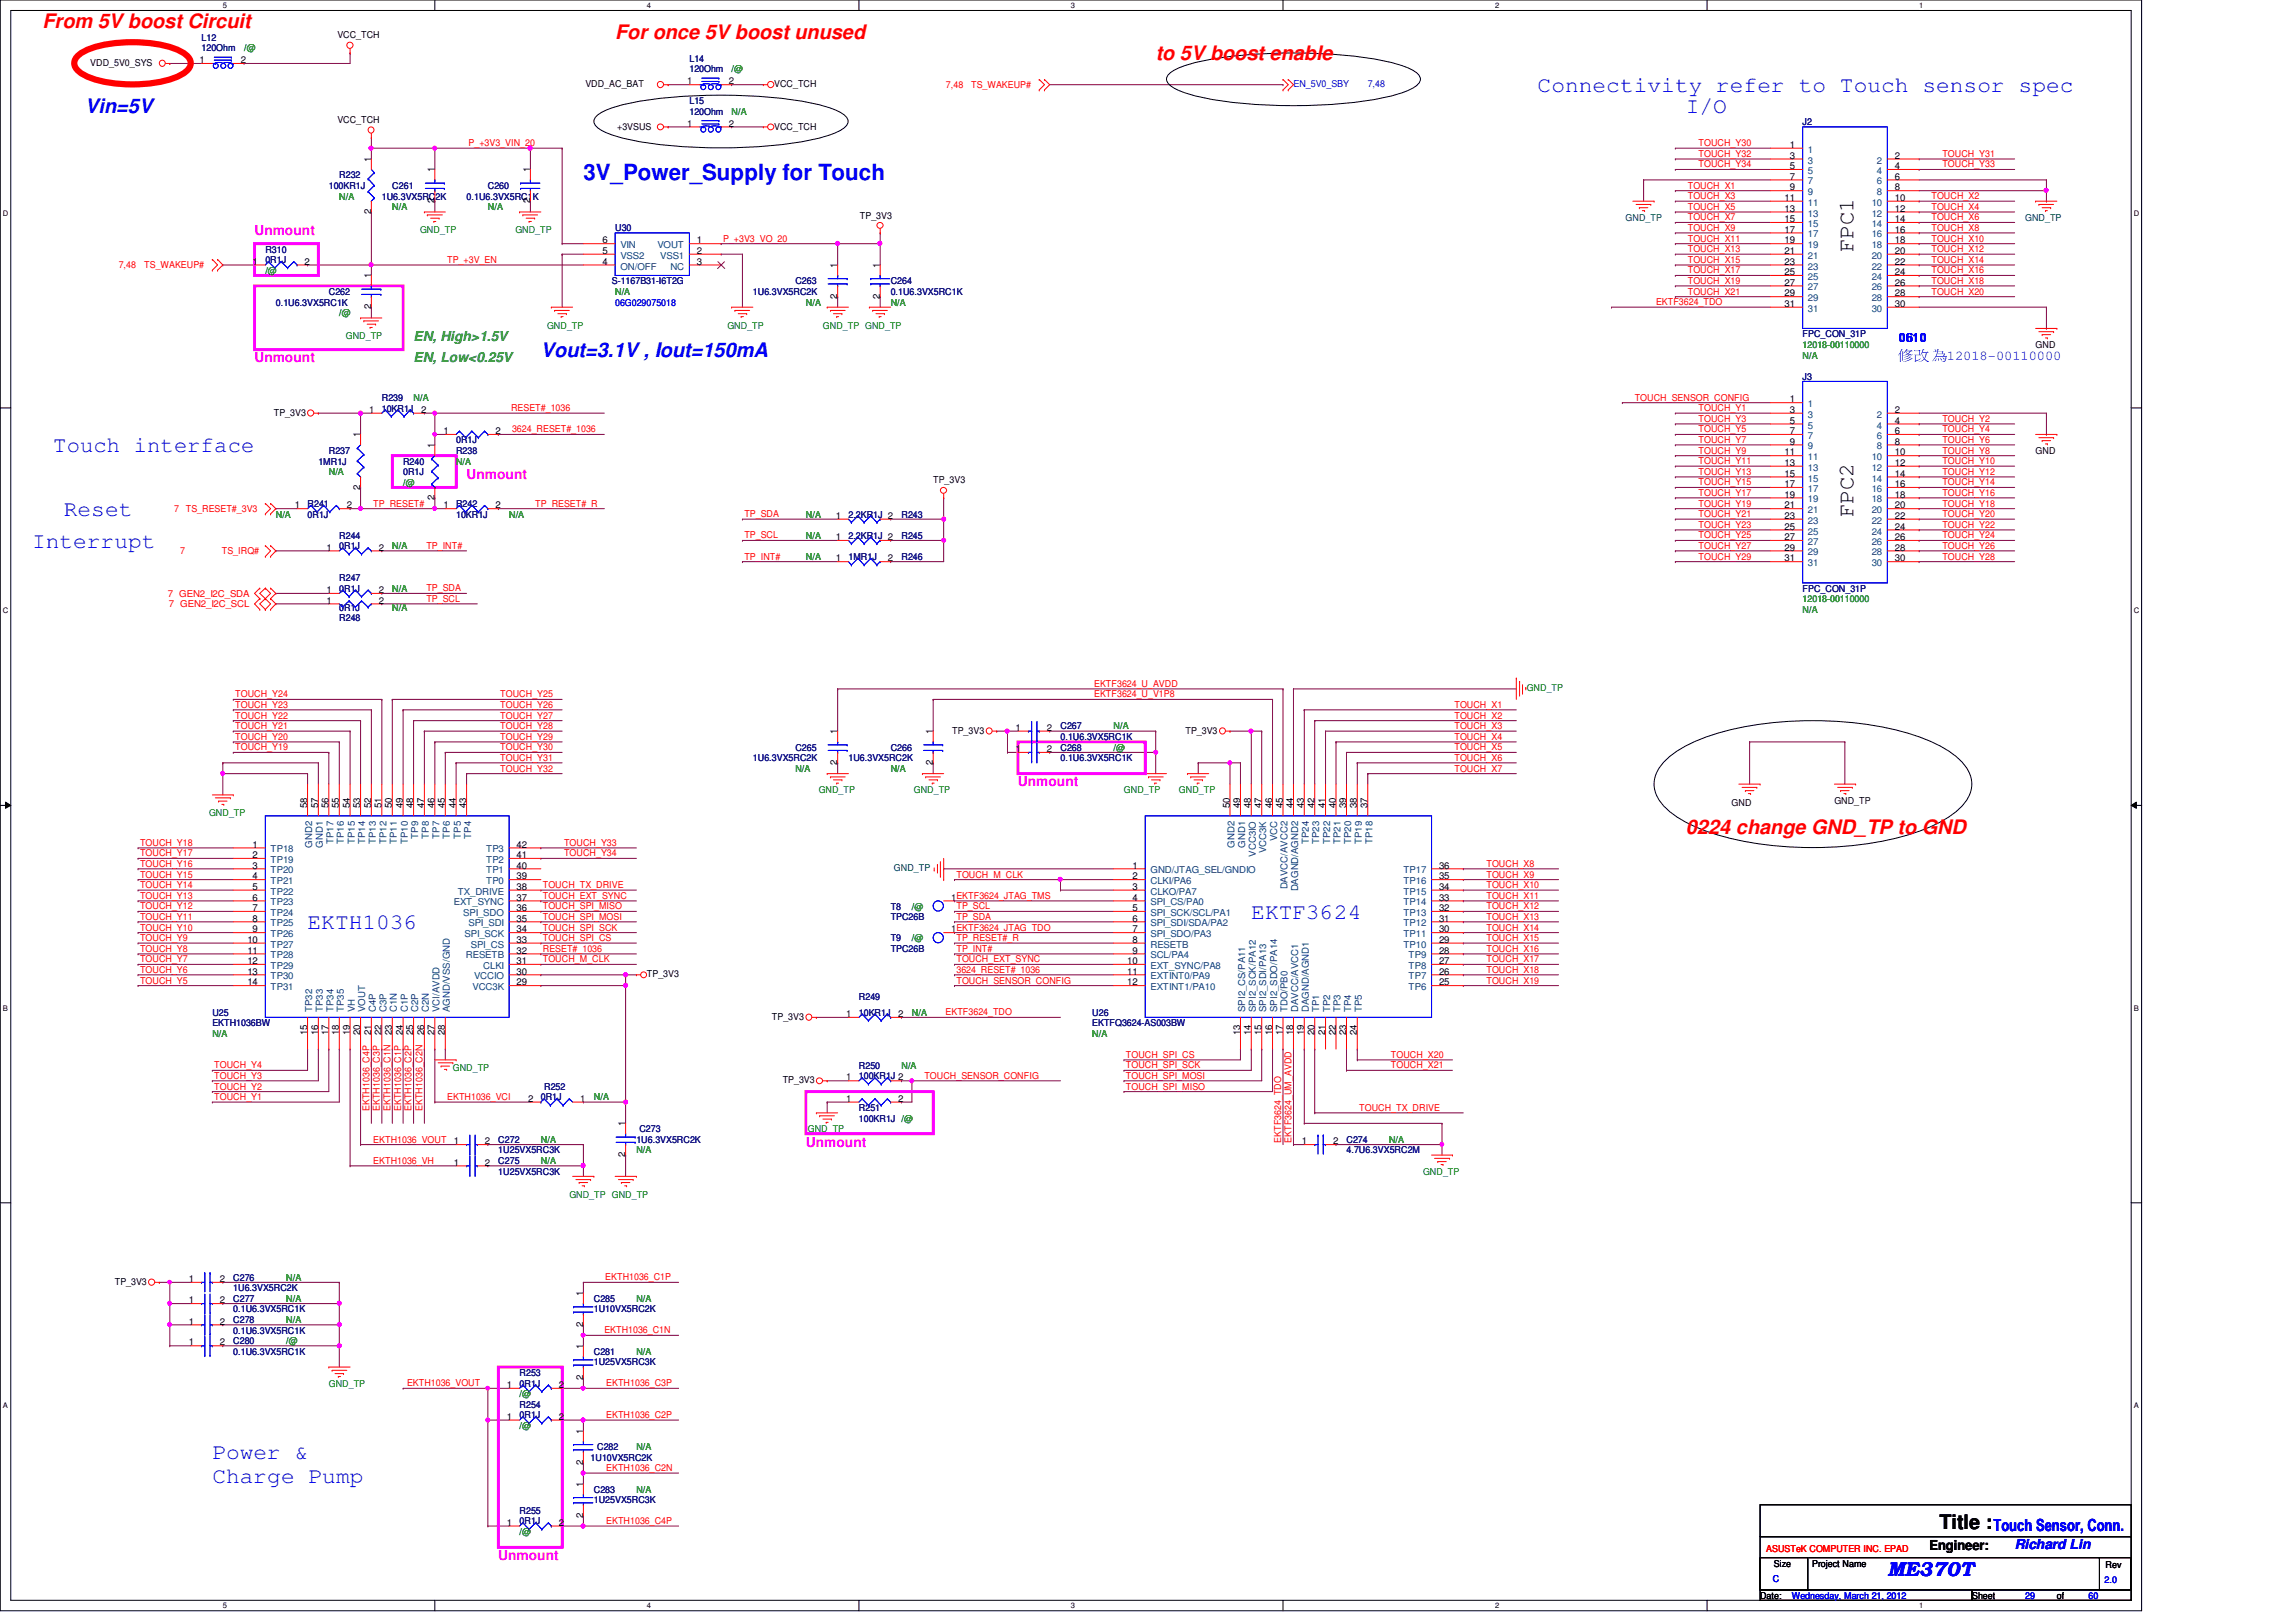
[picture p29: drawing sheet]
<svg xmlns="http://www.w3.org/2000/svg" width="297mm" height="210mm" viewBox="0 0 297 210" stroke-linecap="round" stroke-linejoin="round" font-family="sans-serif">
<defs><g id="words">
<g font-size="2.9" fill="#00f">
<text x="198.9" y="11.9">Connectivity refer to Touch sensor spec</text>
<text x="218.1" y="14.6">I/O</text>
<text x="75.5" y="23.2">3V_Power_Supply for Touch</text>
<text x="6.9" y="58.5">Touch interface</text>
<text x="4.1" y="70.9">Interrupt</text>
<text x="8.3" y="66.7">Reset</text>
<text x="161.9" y="118.9">EKTF3624</text>
<text x="39.8" y="120.2">EKTH1036</text>
<text x="27.5" y="188.8">Power &amp;</text>
<text x="27.5" y="191.9">Charge Pump</text>
</g>
<g font-size="2.9">
<text x="239.8" y="32.6" transform="rotate(-90 239.8 32.6)">FPC1</text>
<text x="239.8" y="66.9" transform="rotate(-90 239.8 66.9)">FPC2</text>
</g>
<g font-size="2.6" fill="#f00">
<text x="5.5" y="3.7">From 5V boost Circuit</text>
<text x="79.6" y="5">For once 5V boost unused</text>
<text x="149.5" y="7.8">to 5V boost enable</text>
<text x="218.1" y="107.9">0224 change GND_TP to GND</text>
</g>
<g font-size="2.6" fill="#00f">
<text x="11" y="14.6">Vin=5V</text>
<text x="70" y="46.2">Vout=3.1V , Iout=150mA</text>
<text x="244.2" y="204">ME370T</text>
</g>
<text font-size="2.6" x="250.9" y="197.9">Title :</text>
<text font-size="2.2" fill="#00f" x="257.9" y="198.2">Touch Sensor, Conn.</text>
<g font-size="1.8" fill="#f0f">
<text x="32.9" y="30.4">Unmount</text>
<text x="32.9" y="46.9">Unmount</text>
<text x="60.4" y="62">Unmount</text>
<text x="131.7" y="101.8">Unmount</text>
<text x="104.3" y="148.4">Unmount</text>
<text x="64.5" y="201.9">Unmount</text>
</g>
<g font-size="1.8" fill="#008000">
<text x="53.5" y="44.1">EN, High&gt;1.5V</text>
<text x="53.5" y="46.9">EN, Low&lt;0.25V</text>
</g>
<g font-size="1.8" fill="#00f">
<text x="245.5" y="46.7">修修修12018-00110000</text>
<text x="260.6" y="200.5">Richard Lin</text>
</g>
<text font-size="1.8" x="249.6" y="200.5">Engineer:</text>
<text font-size="1.6" fill="#00f" x="245.6" y="44.2">0610</text>
<g font-size="1.2" fill="#000080">
<text x="26.1" y="5.2">L12</text>
<text x="26.1" y="6.6">120Ohm</text>
<text x="89.2" y="8">L14</text>
<text x="89.2" y="9.4">120Ohm</text>
<text x="89.2" y="13.5">L15</text>
<text x="89.2" y="14.9">120Ohm</text>
<text x="233.2" y="16.2">J2</text>
<text x="43.9" y="23.1">R232</text>
<text x="42.5" y="24.4">100KR1J</text>
<text x="49.4" y="25.8">1U6.3VX5RC2K</text>
<text x="50.8" y="24.4">C261</text>
<text x="60.4" y="25.8">0.1U6.3VX5RC1K</text>
<text x="63.1" y="24.4">C260</text>
<text x="79.6" y="29.9">U30</text>
<text x="34.3" y="32.7">R310</text>
<text x="34.3" y="34">0R1J</text>
<text x="35.7" y="39.5">0.1U6.3VX5RC1K</text>
<text x="42.5" y="38.1">C262</text>
<text x="79.2" y="36.8">S-1167B31-I6T2G</text>
<text x="97.4" y="38.1">1U6.3VX5RC2K</text>
<text x="102.9" y="36.8">C263</text>
<text x="115.2" y="36.8">C264</text>
<text x="115.2" y="38.1">0.1U6.3VX5RC1K</text>
<text x="233.2" y="43.6">FPC_CON_31P</text>
<text x="49.4" y="51.9">R239</text>
<text x="49.4" y="53.3">10KR1J</text>
<text x="233.2" y="49.1">J3</text>
<text x="42.5" y="58.7">R237</text>
<text x="59" y="58.7">R238</text>
<text x="59" y="57.4">0R1J</text>
<text x="39.8" y="65.6">R241</text>
<text x="41.2" y="60.1">1MR1J</text>
<text x="52.2" y="60.1">R240</text>
<text x="52.2" y="61.5">0R1J</text>
<text x="59" y="65.6">R242</text>
<text x="39.8" y="67">0R1J</text>
<text x="43.9" y="69.7">R244</text>
<text x="43.9" y="71.1">0R1J</text>
<text x="59" y="67">10KR1J</text>
<text x="109.8" y="67">2.2KR1J 2</text>
<text x="109.8" y="69.7">2.2KR1J 2</text>
<text x="116.6" y="67">R243</text>
<text x="116.6" y="69.7">R245</text>
<text x="43.9" y="75.2">R247</text>
<text x="43.9" y="76.6">0R1J</text>
<text x="109.8" y="72.4">1MR1J</text>
<text x="116.6" y="72.4">R246</text>
<text x="233.2" y="76.6">FPC_CON_31P</text>
<text x="43.9" y="80.4">R248</text>
<text x="43.9" y="79">0R1J</text>
<text x="137.2" y="94.4">C267</text>
<text x="137.2" y="95.8">0.1U6.3VX5RC1K</text>
<text x="97.4" y="98.5">1U6.3VX5RC2K</text>
<text x="102.9" y="97.2">C265</text>
<text x="109.8" y="98.5">1U6.3VX5RC2K</text>
<text x="115.2" y="97.2">C266</text>
<text x="137.2" y="97.2">C268</text>
<text x="137.2" y="98.5">0.1U6.3VX5RC1K</text>
<text x="115.2" y="117.7">T8</text>
<text x="115.2" y="119.1">TPC26B</text>
<text x="115.2" y="121.8">T9</text>
<text x="115.2" y="123.2">TPC26B</text>
<text x="27.5" y="131.4">U25</text>
<text x="111.1" y="129.4">R249</text>
<text x="111.1" y="131.4">10KR1J</text>
<text x="141.3" y="131.4">U26</text>
<text x="27.5" y="132.8">EKTH1036BW</text>
<text x="141.3" y="132.8">EKTFQ3624-AS003BW</text>
<text x="70" y="142.4">0R1J</text>
<text x="70.4" y="141">R252</text>
<text x="111.1" y="138.3">R250</text>
<text x="111.1" y="139.7">100KR1J 2</text>
<text x="111.1" y="143.8">R251</text>
<text x="64.5" y="147.9">C272</text>
<text x="64.5" y="149.3">1U25VX5RC3K</text>
<text x="82.3" y="147.9">1U6.3VX5RC2K</text>
<text x="82.7" y="146.5">C273</text>
<text x="111.1" y="145.2">100KR1J /@</text>
<text x="174.2" y="147.9">C274</text>
<text x="174.2" y="149.3">4.7U6.3VX5RC2M</text>
<text x="64.5" y="150.6">C275</text>
<text x="64.5" y="152">1U25VX5RC3K</text>
<text x="30.2" y="165.7">C276</text>
<text x="30.2" y="167.1">1U6.3VX5RC2K</text>
<text x="30.2" y="173.9">C280</text>
<text x="30.2" y="171.2">C278</text>
<text x="30.2" y="172.6">0.1U6.3VX5RC1K</text>
<text x="30.2" y="168.4">C277</text>
<text x="30.2" y="169.8">0.1U6.3VX5RC1K</text>
<text x="76.8" y="168.4">C285</text>
<text x="76.8" y="169.8">1U10VX5RC2K</text>
<text x="30.2" y="175.3">0.1U6.3VX5RC1K</text>
<text x="67.2" y="178.1">R253</text>
<text x="67.2" y="179.5">0R1J</text>
<text x="76.8" y="175.3">C281</text>
<text x="76.8" y="176.7">1U25VX5RC3K</text>
<text x="67.2" y="182.2">R254</text>
<text x="67.2" y="183.6">0R1J</text>
<text x="76.4" y="189">1U10VX5RC2K</text>
<text x="77.3" y="187.7">C282</text>
<text x="67.2" y="195.9">R255</text>
<text x="67.2" y="197.3">0R1J</text>
<text x="76.8" y="193.2">C283</text>
<text x="76.8" y="194.5">1U25VX5RC3K</text>
</g>
<g font-size="1.2">
<text x="43.6" y="5">VCC_TCH</text>
<text x="11.7" y="8.6">VDD_5V0_SYS</text>
<text x="25.8" y="8.2">1</text>
<text x="31.2" y="8.2">2</text>
<text x="75.7" y="11.3">VDD_AC_BAT</text>
<text x="88.9" y="10.9">1</text>
<text x="94.3" y="10.9">2</text>
<text x="100.2" y="11.3">VCC_TCH</text>
<text x="43.6" y="16">VCC_TCH</text>
<text x="79.8" y="16.8">+3VSUS</text>
<text x="88.9" y="16.4">1</text>
<text x="94.3" y="16.4">2</text>
<text x="100.2" y="16.8">VCC_TCH</text>
<text x="48" y="21" transform="rotate(-90 48 21)">1</text>
<text x="56.2" y="22.3" transform="rotate(-90 56.2 22.3)">1</text>
<text x="68.6" y="22.3" transform="rotate(-90 68.6 22.3)">1</text>
<text x="231.6" y="23.2">7</text>
<text x="231.6" y="21.9">5</text>
<text x="231.6" y="20.5">3</text>
<text x="231.6" y="19.1">1</text>
<text x="245.1" y="23.2">6</text>
<text x="245.1" y="21.9">4</text>
<text x="245.1" y="20.5">2</text>
<text x="48" y="27.7" transform="rotate(-90 48 27.7)">2</text>
<text x="56.2" y="26.3" transform="rotate(-90 56.2 26.3)">2</text>
<text x="68.6" y="26.3" transform="rotate(-90 68.6 26.3)">2</text>
<text x="111.2" y="28.3">TP_3V3</text>
<text x="230.9" y="28.7">15</text>
<text x="230.9" y="27.4">13</text>
<text x="230.9" y="26">11</text>
<text x="231.6" y="24.6">9</text>
<text x="245.1" y="28.7">14</text>
<text x="245.1" y="27.4">12</text>
<text x="245.1" y="26">10</text>
<text x="245.1" y="24.6">8</text>
<text x="32.7" y="34.2">1</text>
<text x="39.4" y="34.2">2</text>
<text x="77.9" y="34.2">4</text>
<text x="77.9" y="32.9">5</text>
<text x="77.9" y="31.5">6</text>
<text x="90.2" y="31.5">1</text>
<text x="90.2" y="32.9">2</text>
<text x="90.2" y="34.2">3</text>
<text x="108.3" y="34.7" transform="rotate(-90 108.3 34.7)">1</text>
<text x="113.8" y="34.7" transform="rotate(-90 113.8 34.7)">1</text>
<text x="230.9" y="35.6">25</text>
<text x="230.9" y="34.2">23</text>
<text x="230.9" y="32.9">21</text>
<text x="230.9" y="31.5">19</text>
<text x="230.9" y="30.1">17</text>
<text x="245.1" y="35.6">24</text>
<text x="245.1" y="34.2">22</text>
<text x="245.1" y="32.9">20</text>
<text x="245.1" y="31.5">18</text>
<text x="245.1" y="30.1">16</text>
<text x="48" y="40" transform="rotate(-90 48 40)">2</text>
<text x="48" y="36" transform="rotate(-90 48 36)">1</text>
<text x="108.3" y="38.7" transform="rotate(-90 108.3 38.7)">2</text>
<text x="113.8" y="38.7" transform="rotate(-90 113.8 38.7)">2</text>
<text x="230.9" y="39.7">31</text>
<text x="230.9" y="38.4">29</text>
<text x="230.9" y="37">27</text>
<text x="245.1" y="39.7">30</text>
<text x="245.1" y="38.4">28</text>
<text x="245.1" y="37">26</text>
<text x="263.4" y="45">GND</text>
<text x="35.4" y="53.8">TP_3V3</text>
<text x="47.7" y="53.4">1</text>
<text x="54.5" y="53.4">2</text>
<text x="231.6" y="53.4">3</text>
<text x="231.6" y="52.1">1</text>
<text x="245.1" y="53.4">2</text>
<text x="46.6" y="56.6" transform="rotate(-90 46.6 56.6)">1</text>
<text x="56.2" y="58" transform="rotate(-90 56.2 58)">1</text>
<text x="57.4" y="56.2">1</text>
<text x="64.1" y="56.2">2</text>
<text x="230.9" y="58.9">11</text>
<text x="231.6" y="57.5">9</text>
<text x="231.6" y="56.2">7</text>
<text x="231.6" y="54.8">5</text>
<text x="245.1" y="58.9">10</text>
<text x="245.1" y="57.5">8</text>
<text x="245.1" y="56.2">6</text>
<text x="245.1" y="54.8">4</text>
<text x="263.4" y="58.7">GND</text>
<text x="38.1" y="65.8">1</text>
<text x="44.9" y="65.8">2</text>
<text x="46.6" y="63.4" transform="rotate(-90 46.6 63.4)">2</text>
<text x="56.2" y="64.7" transform="rotate(-90 56.2 64.7)">2</text>
<text x="57.4" y="65.8">1</text>
<text x="64.1" y="65.8">2</text>
<text x="120.7" y="62.6">TP_3V3</text>
<text x="230.9" y="65.8">21</text>
<text x="230.9" y="64.4">19</text>
<text x="230.9" y="63">17</text>
<text x="230.9" y="61.7">15</text>
<text x="230.9" y="60.3">13</text>
<text x="245.1" y="65.8">20</text>
<text x="245.1" y="64.4">18</text>
<text x="245.1" y="63">16</text>
<text x="245.1" y="61.7">14</text>
<text x="245.1" y="60.3">12</text>
<text x="42.2" y="71.2">1</text>
<text x="49" y="71.2">2</text>
<text x="108.1" y="67.1">1</text>
<text x="108.1" y="69.9">1</text>
<text x="230.9" y="71.2">29</text>
<text x="230.9" y="69.9">27</text>
<text x="230.9" y="68.5">25</text>
<text x="230.9" y="67.1">23</text>
<text x="245.1" y="71.2">28</text>
<text x="245.1" y="69.9">26</text>
<text x="245.1" y="68.5">24</text>
<text x="245.1" y="67.1">22</text>
<text x="42.2" y="76.8">1</text>
<text x="49" y="76.8">2</text>
<text x="108.1" y="72.6">1</text>
<text x="114.8" y="72.6">2</text>
<text x="230.9" y="72.6">31</text>
<text x="245.1" y="72.6">30</text>
<text x="42.2" y="78.1">1</text>
<text x="49" y="78.1">2</text>
<text x="108.3" y="95" transform="rotate(-90 108.3 95)">1</text>
<text x="120.7" y="95" transform="rotate(-90 120.7 95)">1</text>
<text x="123.2" y="95">TP_3V3</text>
<text x="131.4" y="94.6">1</text>
<text x="135.4" y="94.6">2</text>
<text x="153.4" y="95">TP_3V3</text>
<text x="108.3" y="99" transform="rotate(-90 108.3 99)">2</text>
<text x="120.7" y="99" transform="rotate(-90 120.7 99)">2</text>
<text x="131.4" y="97.3">1</text>
<text x="135.4" y="97.3">2</text>
<text x="39.7" y="104.6" transform="rotate(-90 39.7 104.6)">58</text>
<text x="41.1" y="104.6" transform="rotate(-90 41.1 104.6)">57</text>
<text x="42.5" y="104.6" transform="rotate(-90 42.5 104.6)">56</text>
<text x="43.9" y="104.6" transform="rotate(-90 43.9 104.6)">55</text>
<text x="45.3" y="104.6" transform="rotate(-90 45.3 104.6)">54</text>
<text x="46.6" y="104.6" transform="rotate(-90 46.6 104.6)">53</text>
<text x="48" y="104.6" transform="rotate(-90 48 104.6)">52</text>
<text x="49.4" y="104.6" transform="rotate(-90 49.4 104.6)">51</text>
<text x="50.7" y="104.6" transform="rotate(-90 50.7 104.6)">50</text>
<text x="52.1" y="104.6" transform="rotate(-90 52.1 104.6)">49</text>
<text x="53.5" y="104.6" transform="rotate(-90 53.5 104.6)">48</text>
<text x="54.9" y="104.6" transform="rotate(-90 54.9 104.6)">47</text>
<text x="56.2" y="104.6" transform="rotate(-90 56.2 104.6)">46</text>
<text x="57.6" y="104.6" transform="rotate(-90 57.6 104.6)">45</text>
<text x="59" y="104.6" transform="rotate(-90 59 104.6)">44</text>
<text x="60.3" y="104.6" transform="rotate(-90 60.3 104.6)">43</text>
<text x="159.1" y="104.6" transform="rotate(-90 159.1 104.6)">50</text>
<text x="160.4" y="104.6" transform="rotate(-90 160.4 104.6)">49</text>
<text x="161.8" y="104.6" transform="rotate(-90 161.8 104.6)">48</text>
<text x="163.2" y="104.6" transform="rotate(-90 163.2 104.6)">47</text>
<text x="164.6" y="104.6" transform="rotate(-90 164.6 104.6)">46</text>
<text x="165.9" y="104.6" transform="rotate(-90 165.9 104.6)">45</text>
<text x="167.3" y="104.6" transform="rotate(-90 167.3 104.6)">44</text>
<text x="168.7" y="104.6" transform="rotate(-90 168.7 104.6)">43</text>
<text x="170" y="104.6" transform="rotate(-90 170 104.6)">42</text>
<text x="171.4" y="104.6" transform="rotate(-90 171.4 104.6)">41</text>
<text x="172.8" y="104.6" transform="rotate(-90 172.8 104.6)">40</text>
<text x="174.2" y="104.6" transform="rotate(-90 174.2 104.6)">39</text>
<text x="175.6" y="104.6" transform="rotate(-90 175.6 104.6)">38</text>
<text x="176.9" y="104.6" transform="rotate(-90 176.9 104.6)">37</text>
<text x="224" y="104.3">GND</text>
<text x="237.3" y="104">GND_TP</text>
<text x="32.7" y="109.7">1</text>
<text x="32.7" y="111">2</text>
<text x="32.7" y="112.4">3</text>
<text x="32.7" y="113.8">4</text>
<text x="66.8" y="113.8">39</text>
<text x="66.8" y="112.4">40</text>
<text x="66.8" y="111">41</text>
<text x="66.8" y="109.7">42</text>
<text x="146.5" y="112.4">1</text>
<text x="146.5" y="113.8">2</text>
<text x="186.2" y="113.8">35</text>
<text x="186.2" y="112.4">36</text>
<text x="32.7" y="115.1">5</text>
<text x="32.7" y="116.5">6</text>
<text x="32.7" y="117.9">7</text>
<text x="32.7" y="119.3">8</text>
<text x="66.8" y="119.3">35</text>
<text x="66.8" y="117.9">36</text>
<text x="66.8" y="116.5">37</text>
<text x="66.8" y="115.1">38</text>
<text x="123.1" y="116.5">1EKTF3624_JTAG_TMS</text>
<text x="146.5" y="115.1">3</text>
<text x="146.5" y="116.5">4</text>
<text x="146.5" y="117.9">5</text>
<text x="146.5" y="119.3">6</text>
<text x="186.2" y="119.3">31</text>
<text x="186.2" y="117.9">32</text>
<text x="186.2" y="116.5">33</text>
<text x="186.2" y="115.1">34</text>
<text x="32" y="122">10</text>
<text x="32" y="123.4">11</text>
<text x="32" y="124.8">12</text>
<text x="32.7" y="120.6">9</text>
<text x="66.8" y="124.8">31</text>
<text x="66.8" y="123.4">32</text>
<text x="66.8" y="122">33</text>
<text x="66.8" y="120.6">34</text>
<text x="123.1" y="120.6">1EKTF3624_JTAG_TDO</text>
<text x="145.8" y="124.8">10</text>
<text x="146.5" y="120.6">7</text>
<text x="146.5" y="122">8</text>
<text x="146.5" y="123.4">9</text>
<text x="186.2" y="124.8">27</text>
<text x="186.2" y="123.4">28</text>
<text x="186.2" y="122">29</text>
<text x="186.2" y="120.6">30</text>
<text x="32" y="126.1">13</text>
<text x="32" y="127.5">14</text>
<text x="66.8" y="127.5">29</text>
<text x="66.8" y="126.1">30</text>
<text x="83.7" y="126.5">TP_3V3</text>
<text x="99.9" y="132">TP_3V3</text>
<text x="109.5" y="131.6">1</text>
<text x="116.2" y="131.6">2</text>
<text x="145.8" y="126.1">11</text>
<text x="145.8" y="127.5">12</text>
<text x="186.2" y="127.5">25</text>
<text x="186.2" y="126.1">26</text>
<text x="39.7" y="134" transform="rotate(-90 39.7 134)">15</text>
<text x="41.1" y="134" transform="rotate(-90 41.1 134)">16</text>
<text x="42.5" y="134" transform="rotate(-90 42.5 134)">17</text>
<text x="43.9" y="134" transform="rotate(-90 43.9 134)">18</text>
<text x="45.3" y="134" transform="rotate(-90 45.3 134)">19</text>
<text x="46.6" y="134" transform="rotate(-90 46.6 134)">20</text>
<text x="48" y="134" transform="rotate(-90 48 134)">21</text>
<text x="49.4" y="134" transform="rotate(-90 49.4 134)">22</text>
<text x="50.7" y="134" transform="rotate(-90 50.7 134)">23</text>
<text x="52.1" y="134" transform="rotate(-90 52.1 134)">24</text>
<text x="53.5" y="134" transform="rotate(-90 53.5 134)">25</text>
<text x="54.9" y="134" transform="rotate(-90 54.9 134)">26</text>
<text x="56.2" y="134" transform="rotate(-90 56.2 134)">27</text>
<text x="57.6" y="134" transform="rotate(-90 57.6 134)">28</text>
<text x="160.4" y="134" transform="rotate(-90 160.4 134)">13</text>
<text x="161.8" y="134" transform="rotate(-90 161.8 134)">14</text>
<text x="163.2" y="134" transform="rotate(-90 163.2 134)">15</text>
<text x="164.6" y="134" transform="rotate(-90 164.6 134)">16</text>
<text x="165.9" y="134" transform="rotate(-90 165.9 134)">17</text>
<text x="167.3" y="134" transform="rotate(-90 167.3 134)">18</text>
<text x="168.7" y="134" transform="rotate(-90 168.7 134)">19</text>
<text x="170" y="134" transform="rotate(-90 170 134)">20</text>
<text x="171.4" y="134" transform="rotate(-90 171.4 134)">21</text>
<text x="172.8" y="134" transform="rotate(-90 172.8 134)">22</text>
<text x="174.2" y="134" transform="rotate(-90 174.2 134)">23</text>
<text x="175.6" y="134" transform="rotate(-90 175.6 134)">24</text>
<text x="68.3" y="142.6">2</text>
<text x="75.1" y="142.6">1</text>
<text x="101.3" y="140.2">TP_3V3</text>
<text x="109.5" y="139.8">1</text>
<text x="109.5" y="142.6">1</text>
<text x="116.2" y="142.6">2</text>
<text x="58.7" y="148.1">1</text>
<text x="62.7" y="148.1">2</text>
<text x="80.9" y="149.8" transform="rotate(-90 80.9 149.8)">2</text>
<text x="80.9" y="145.8" transform="rotate(-90 80.9 145.8)">1</text>
<text x="168.4" y="148.1">1</text>
<text x="172.5" y="148.1">2</text>
<text x="58.7" y="150.8">1</text>
<text x="62.7" y="150.8">2</text>
<text x="14.9" y="166.3">TP_3V3</text>
<text x="24.4" y="165.9">1</text>
<text x="28.4" y="165.9">2</text>
<text x="75.4" y="167.7" transform="rotate(-90 75.4 167.7)">1</text>
<text x="24.4" y="171.4">1</text>
<text x="24.4" y="168.7">1</text>
<text x="28.4" y="171.4">2</text>
<text x="28.4" y="168.7">2</text>
<text x="75.4" y="171.7" transform="rotate(-90 75.4 171.7)">2</text>
<text x="24.4" y="174.1">1</text>
<text x="28.4" y="174.1">2</text>
<text x="65.6" y="179.6">1</text>
<text x="72.3" y="179.6">2</text>
<text x="75.4" y="178.6" transform="rotate(-90 75.4 178.6)">2</text>
<text x="75.4" y="174.6" transform="rotate(-90 75.4 174.6)">1</text>
<text x="65.6" y="183.7">1</text>
<text x="72.3" y="183.7">2</text>
<text x="75.4" y="185.5" transform="rotate(-90 75.4 185.5)">1</text>
<text x="75.4" y="189.5" transform="rotate(-90 75.4 189.5)">2</text>
<text x="65.6" y="197.4">1</text>
<text x="72.3" y="197.4">2</text>
<text x="75.4" y="196.4" transform="rotate(-90 75.4 196.4)">2</text>
<text x="75.4" y="192.4" transform="rotate(-90 75.4 192.4)">1</text>
<text x="229.5" y="202.7">Size</text>
<text x="234.4" y="202.7">Project Name</text>
<text x="272.4" y="202.9">Rev</text>
<text x="227.7" y="206.9">Date:</text>
<text x="255.1" y="206.9">Sheet</text>
<text x="266.1" y="206.9">of</text>
</g>
<g font-size="1.2" fill="#008000">
<text x="31.6" y="6.6">/@</text>
<text x="94.7" y="9.4">/@</text>
<text x="94.7" y="14.9">N/A</text>
<text x="43.9" y="25.8">N/A</text>
<text x="50.8" y="27.2">N/A</text>
<text x="63.1" y="27.2">N/A</text>
<text x="34.3" y="35.4">/@</text>
<text x="54.4" y="30.2">GND_TP</text>
<text x="66.7" y="30.2">GND_TP</text>
<text x="43.9" y="40.9">/@</text>
<text x="79.6" y="38.1">N/A</text>
<text x="104.3" y="39.5">N/A</text>
<text x="115.2" y="39.5">N/A</text>
<text x="44.7" y="43.9">GND_TP</text>
<text x="70.8" y="42.5">GND_TP</text>
<text x="94.1" y="42.5">GND_TP</text>
<text x="106.5" y="42.5">GND_TP GND_TP</text>
<text x="233.2" y="45">12018-00110000</text>
<text x="233.2" y="46.4">N/A</text>
<text x="53.5" y="51.9">N/A</text>
<text x="42.5" y="61.5">N/A</text>
<text x="52.2" y="62.9">/@</text>
<text x="59" y="60.1">N/A</text>
<text x="35.7" y="67">N/A</text>
<text x="50.8" y="71.1">N/A</text>
<text x="65.9" y="67">N/A</text>
<text x="104.3" y="67">N/A</text>
<text x="104.3" y="69.7">N/A</text>
<text x="50.8" y="76.6">N/A</text>
<text x="104.3" y="72.4">N/A</text>
<text x="233.2" y="77.9">12018-00110000</text>
<text x="50.8" y="79">N/A</text>
<text x="233.2" y="79.3">N/A</text>
<text x="197.5" y="89.5">GND_TP</text>
<text x="144.1" y="94.4">N/A</text>
<text x="102.9" y="99.9">N/A</text>
<text x="115.2" y="99.9">N/A</text>
<text x="144.1" y="97.2">/@</text>
<text x="27" y="105.6">GND_TP</text>
<text x="105.9" y="102.6">GND_TP</text>
<text x="118.2" y="102.6">GND_TP</text>
<text x="145.4" y="102.6">GND_TP</text>
<text x="152.5" y="102.6">GND_TP</text>
<text x="118" y="117.7">/@</text>
<text x="118" y="121.8">/@</text>
<text x="118" y="131.4">N/A</text>
<text x="27.5" y="134.2">N/A</text>
<text x="141.3" y="134.2">N/A</text>
<text x="58.6" y="138.6">GND_TP</text>
<text x="76.8" y="142.4">N/A</text>
<text x="116.6" y="138.3">N/A</text>
<text x="70" y="147.9">N/A</text>
<text x="82.3" y="149.3">N/A</text>
<text x="104.5" y="146.5">GND_TP</text>
<text x="179.7" y="147.9">N/A</text>
<text x="70" y="150.6">N/A</text>
<text x="73.7" y="155">GND_TP GND_TP</text>
<text x="184.1" y="152">GND_TP</text>
<text x="37" y="165.7">N/A</text>
<text x="37" y="173.9">/@</text>
<text x="37" y="171.2">N/A</text>
<text x="37" y="168.4">N/A</text>
<text x="82.3" y="168.4">N/A</text>
<text x="42.5" y="179.5">GND_TP</text>
<text x="82.3" y="175.3">N/A</text>
<text x="67.2" y="180.8">/@</text>
<text x="67.2" y="184.9">/@</text>
<text x="82.3" y="187.7">N/A</text>
<text x="82.3" y="193.2">N/A</text>
<text x="67.2" y="198.6">/@</text>
</g>
<g font-size="1.2" fill="#f00">
<text x="122.4" y="11.4">7,48</text>
<text x="125.6" y="11.4">TS_WAKEUP#</text>
<text x="60.6" y="18.9">P_+3V3_VIN_20</text>
<text x="219.7" y="21.7">TOUCH_Y34</text>
<text x="219.7" y="18.9">TOUCH_Y30</text>
<text x="219.7" y="20.3">TOUCH_Y32</text>
<text x="251.3" y="21.7">TOUCH_Y33</text>
<text x="251.3" y="20.3">TOUCH_Y31</text>
<text x="218.4" y="24.4">TOUCH_X1</text>
<text x="218.4" y="27.2">TOUCH_X5</text>
<text x="218.4" y="29.9">TOUCH_X9</text>
<text x="218.4" y="28.5">TOUCH_X7</text>
<text x="218.4" y="25.8">TOUCH_X3</text>
<text x="249.9" y="25.8">TOUCH_X2</text>
<text x="249.9" y="28.5">TOUCH_X6</text>
<text x="249.9" y="27.2">TOUCH_X4</text>
<text x="249.9" y="29.9">TOUCH_X8</text>
<text x="15.4" y="34.7">7,48</text>
<text x="18.7" y="34.7">TS_WAKEUP#</text>
<text x="57.9" y="34">TP_+3V_EN</text>
<text x="93.6" y="31.3">P_+3V3_VO_20</text>
<text x="218.4" y="32.6">TOUCH_X13</text>
<text x="218.4" y="31.3">TOUCH_X11</text>
<text x="218.4" y="35.4">TOUCH_X17</text>
<text x="218.4" y="34">TOUCH_X15</text>
<text x="249.9" y="34">TOUCH_X14</text>
<text x="249.9" y="32.6">TOUCH_X12</text>
<text x="249.9" y="35.4">TOUCH_X16</text>
<text x="249.9" y="31.3">TOUCH_X10</text>
<text x="214.2" y="39.5">EKTF3624_TDO</text>
<text x="218.4" y="38.1">TOUCH_X21</text>
<text x="218.4" y="36.7">TOUCH_X19</text>
<text x="249.9" y="36.7">TOUCH_X18</text>
<text x="249.9" y="38.1">TOUCH_X20</text>
<text x="66.1" y="53.2">RESET#_1036</text>
<text x="211.5" y="51.9">TOUCH_SENSOR_CONFIG</text>
<text x="219.7" y="53.2">TOUCH_Y1</text>
<text x="66.2" y="56">3624_RESET#_1036</text>
<text x="219.7" y="57.3">TOUCH_Y7</text>
<text x="219.7" y="56">TOUCH_Y5</text>
<text x="219.7" y="58.7">TOUCH_Y9</text>
<text x="219.7" y="54.6">TOUCH_Y3</text>
<text x="251.3" y="54.6">TOUCH_Y2</text>
<text x="251.3" y="57.3">TOUCH_Y6</text>
<text x="251.3" y="56">TOUCH_Y4</text>
<text x="251.3" y="58.7">TOUCH_Y8</text>
<text x="48.3" y="65.6">TP_RESET#</text>
<text x="69.3" y="65.6">TP_RESET#_R</text>
<text x="219.7" y="61.5">TOUCH_Y13</text>
<text x="219.7" y="60.1">TOUCH_Y11</text>
<text x="219.7" y="62.8">TOUCH_Y15</text>
<text x="219.7" y="64.2">TOUCH_Y17</text>
<text x="219.7" y="65.6">TOUCH_Y19</text>
<text x="251.3" y="65.6">TOUCH_Y18</text>
<text x="251.3" y="64.2">TOUCH_Y16</text>
<text x="251.3" y="60.1">TOUCH_Y10</text>
<text x="251.3" y="62.8">TOUCH_Y14</text>
<text x="251.3" y="61.5">TOUCH_Y12</text>
<text x="22.5" y="66.3">7</text>
<text x="23.3" y="71.8">7</text>
<text x="24" y="66.3">TS_RESET#_3V3</text>
<text x="28.7" y="71.8">TS_IRQ#</text>
<text x="55.2" y="71">TP_INT#</text>
<text x="96.3" y="66.9">TP_SDA</text>
<text x="96.3" y="69.7">TP_SCL</text>
<text x="219.7" y="69.7">TOUCH_Y25</text>
<text x="219.7" y="71">TOUCH_Y27</text>
<text x="219.7" y="66.9">TOUCH_Y21</text>
<text x="219.7" y="68.3">TOUCH_Y23</text>
<text x="251.3" y="69.7">TOUCH_Y24</text>
<text x="251.3" y="71">TOUCH_Y26</text>
<text x="251.3" y="68.3">TOUCH_Y22</text>
<text x="251.3" y="66.9">TOUCH_Y20</text>
<text x="21.7" y="77.3">7 GEN2_I2C_SDA</text>
<text x="55.2" y="76.5">TP_SDA</text>
<text x="55.2" y="77.9">TP_SCL</text>
<text x="96.3" y="72.4">TP_INT#</text>
<text x="219.7" y="72.4">TOUCH_Y29</text>
<text x="251.3" y="72.4">TOUCH_Y28</text>
<text x="21.8" y="78.6">7 GEN2_I2C_SCL</text>
<text x="141.6" y="88.9">EKTF3624_U_AVDD</text>
<text x="30.4" y="93">TOUCH_Y22</text>
<text x="30.4" y="94.4">TOUCH_Y21</text>
<text x="30.4" y="90.3">TOUCH_Y24</text>
<text x="30.4" y="91.6">TOUCH_Y23</text>
<text x="30.4" y="95.8">TOUCH_Y20</text>
<text x="64.7" y="95.8">TOUCH_Y29</text>
<text x="64.7" y="91.6">TOUCH_Y26</text>
<text x="64.7" y="90.3">TOUCH_Y25</text>
<text x="64.7" y="94.4">TOUCH_Y28</text>
<text x="64.7" y="93">TOUCH_Y27</text>
<text x="141.6" y="90.3">EKTF3624_U_V1P8</text>
<text x="188.2" y="95.8">TOUCH_X4</text>
<text x="188.2" y="91.6">TOUCH_X1</text>
<text x="188.2" y="93">TOUCH_X2</text>
<text x="188.2" y="94.4">TOUCH_X3</text>
<text x="30.4" y="97.1">TOUCH_Y19</text>
<text x="64.7" y="97.1">TOUCH_Y30</text>
<text x="64.7" y="99.9">TOUCH_Y32</text>
<text x="64.7" y="98.5">TOUCH_Y31</text>
<text x="188.2" y="97.1">TOUCH_X5</text>
<text x="188.2" y="98.5">TOUCH_X6</text>
<text x="188.2" y="99.9">TOUCH_X7</text>
<text x="18.1" y="109.5">TOUCH_Y18</text>
<text x="18.1" y="110.8">TOUCH_Y17</text>
<text x="18.1" y="112.2">TOUCH_Y16</text>
<text x="18.1" y="113.6">TOUCH_Y15</text>
<text x="73" y="110.8">TOUCH_Y34</text>
<text x="73" y="109.5">TOUCH_Y33</text>
<text x="123.7" y="113.6">TOUCH_M_CLK</text>
<text x="192.3" y="112.2">TOUCH_X8</text>
<text x="192.3" y="113.6">TOUCH_X9</text>
<text x="18.1" y="117.7">TOUCH_Y12</text>
<text x="18.1" y="119">TOUCH_Y11</text>
<text x="18.1" y="114.9">TOUCH_Y14</text>
<text x="18.1" y="116.3">TOUCH_Y13</text>
<text x="70.2" y="117.7">TOUCH_SPI_MISO</text>
<text x="70.2" y="116.3">TOUCH_EXT_SYNC</text>
<text x="70.2" y="114.9">TOUCH_TX_DRIVE</text>
<text x="70.2" y="119">TOUCH_SPI_MOSI</text>
<text x="123.7" y="119">TP_SDA</text>
<text x="123.7" y="117.7">TP_SCL</text>
<text x="192.3" y="119">TOUCH_X13</text>
<text x="192.3" y="114.9">TOUCH_X10</text>
<text x="192.3" y="117.7">TOUCH_X12</text>
<text x="192.3" y="116.3">TOUCH_X11</text>
<text x="18.1" y="120.4">TOUCH_Y10</text>
<text x="18.1" y="121.8">TOUCH_Y9</text>
<text x="18.1" y="125.9">TOUCH_Y6</text>
<text x="18.1" y="123.2">TOUCH_Y8</text>
<text x="18.1" y="124.5">TOUCH_Y7</text>
<text x="70.2" y="124.5">TOUCH_M_CLK</text>
<text x="70.2" y="120.4">TOUCH_SPI_SCK</text>
<text x="70.2" y="123.2">RESET#_1036</text>
<text x="70.2" y="121.8">TOUCH_SPI_CS</text>
<text x="123.7" y="124.5">TOUCH_EXT_SYNC</text>
<text x="123.7" y="125.9">3624_RESET#_1036</text>
<text x="123.7" y="123.2">TP_INT#</text>
<text x="123.7" y="121.8">TP_RESET#_R</text>
<text x="192.3" y="125.9">TOUCH_X18</text>
<text x="192.3" y="124.5">TOUCH_X17</text>
<text x="192.3" y="120.4">TOUCH_X14</text>
<text x="192.3" y="123.2">TOUCH_X16</text>
<text x="192.3" y="121.8">TOUCH_X15</text>
<text x="18.1" y="127.3">TOUCH_Y5</text>
<text x="122.3" y="131.4">EKTF3624_TDO</text>
<text x="123.7" y="127.3">TOUCH_SENSOR_CONFIG</text>
<text x="192.3" y="127.3">TOUCH_X19</text>
<text x="145.7" y="136.9">TOUCH_SPI_CS</text>
<text x="180" y="136.9">TOUCH_X20</text>
<text x="27.7" y="141">TOUCH_Y2</text>
<text x="27.7" y="142.4">TOUCH_Y1</text>
<text x="27.7" y="138.3">TOUCH_Y4</text>
<text x="27.7" y="139.6">TOUCH_Y3</text>
<text x="47.8" y="143.8" transform="rotate(-90 47.8 143.8)">EKTH1036_C4P</text>
<text x="49.1" y="143.8" transform="rotate(-90 49.1 143.8)">EKTH1036_C3P</text>
<text x="50.5" y="143.8" transform="rotate(-90 50.5 143.8)">EKTH1036_C1N</text>
<text x="51.9" y="143.8" transform="rotate(-90 51.9 143.8)">EKTH1036_C1P</text>
<text x="53.3" y="143.8" transform="rotate(-90 53.3 143.8)">EKTH1036_C2P</text>
<text x="54.6" y="143.8" transform="rotate(-90 54.6 143.8)">EKTH1036_C2N</text>
<text x="57.9" y="142.4">EKTH1036_VCI</text>
<text x="119.6" y="139.6">TOUCH_SENSOR_CONFIG</text>
<text x="145.7" y="141">TOUCH_SPI_MISO</text>
<text x="145.7" y="138.3">TOUCH_SPI_SCK</text>
<text x="145.7" y="139.6">TOUCH_SPI_MOSI</text>
<text x="175.8" y="143.8">TOUCH_TX_DRIVE</text>
<text x="180" y="138.3">TOUCH_X21</text>
<text x="48.3" y="147.9">EKTH1036_VOUT</text>
<text x="165.7" y="147.9" transform="rotate(-90 165.7 147.9)">EKTF3624_TDO</text>
<text x="167.1" y="147.9" transform="rotate(-90 167.1 147.9)">EKTF3624_UM_AVDD</text>
<text x="48.3" y="150.6">EKTH1036_VH</text>
<text x="78.3" y="165.7">EKTH1036_C1P</text>
<text x="78.2" y="172.6">EKTH1036_C1N</text>
<text x="52.7" y="179.4">EKTH1036_VOUT</text>
<text x="78.4" y="179.4">EKTH1036_C3P</text>
<text x="78.4" y="183.5">EKTH1036_C2P</text>
<text x="78.4" y="190.4">EKTH1036_C2N</text>
<text x="78.4" y="197.2">EKTH1036_C4P</text>
<text x="228.5" y="200.8">ASUSTeK COMPUTER INC. EPAD</text>
</g>
<g font-size="1.2" fill="#00f">
<text x="167.3" y="11.3">EN_5V0_SBY</text>
<text x="176.9" y="11.3">7,48</text>
<text x="79.6" y="39.5">06G029075018</text>
<text x="229.4" y="204.7">C</text>
<text x="231.8" y="206.9">Wednesday, March 21, 2012</text>
<text x="262" y="206.9">29</text>
<text x="270.2" y="206.9">60</text>
<text x="272.3" y="204.8">2.0</text>
</g>
<g font-size="1.2" fill="#004080">
<text x="233.9" y="23.9">7</text>
<text x="233.9" y="22.5">5</text>
<text x="233.9" y="21.2">3</text>
<text x="233.9" y="19.8">1</text>
<text x="242.8" y="23.9">6</text>
<text x="242.8" y="22.5">4</text>
<text x="242.8" y="21.2">2</text>
<text x="233.9" y="29.4">15</text>
<text x="233.9" y="28">13</text>
<text x="233.9" y="26.6">11</text>
<text x="233.9" y="25.3">9</text>
<text x="242.1" y="29.4">14</text>
<text x="242.1" y="28">12</text>
<text x="242.1" y="26.6">10</text>
<text x="242.8" y="25.3">8</text>
<text x="80.3" y="34.9">ON/OFF</text>
<text x="80.3" y="33.5">VSS2</text>
<text x="80.3" y="32.1">VIN</text>
<text x="85" y="32.1">VOUT</text>
<text x="85.4" y="33.5">VSS1</text>
<text x="86.7" y="34.9">NC</text>
<text x="233.9" y="34.9">23</text>
<text x="233.9" y="33.5">21</text>
<text x="233.9" y="32.1">19</text>
<text x="233.9" y="30.7">17</text>
<text x="242.1" y="34.9">22</text>
<text x="242.1" y="33.5">20</text>
<text x="242.1" y="32.1">18</text>
<text x="242.1" y="30.7">16</text>
<text x="233.9" y="40.3">31</text>
<text x="233.9" y="39">29</text>
<text x="233.9" y="37.6">27</text>
<text x="233.9" y="36.2">25</text>
<text x="242.1" y="40.3">30</text>
<text x="242.1" y="39">28</text>
<text x="242.1" y="37.6">26</text>
<text x="242.1" y="36.2">24</text>
<text x="233.9" y="52.7">1</text>
<text x="233.9" y="59.6">11</text>
<text x="233.9" y="58.2">9</text>
<text x="233.9" y="56.8">7</text>
<text x="233.9" y="55.5">5</text>
<text x="233.9" y="54.1">3</text>
<text x="242.1" y="59.6">10</text>
<text x="242.8" y="58.2">8</text>
<text x="242.8" y="56.8">6</text>
<text x="242.8" y="55.5">4</text>
<text x="242.8" y="54.1">2</text>
<text x="233.9" y="65">19</text>
<text x="233.9" y="63.7">17</text>
<text x="233.9" y="62.3">15</text>
<text x="233.9" y="60.9">13</text>
<text x="242.1" y="65">18</text>
<text x="242.1" y="63.7">16</text>
<text x="242.1" y="62.3">14</text>
<text x="242.1" y="60.9">12</text>
<text x="233.9" y="71.9">29</text>
<text x="233.9" y="70.5">27</text>
<text x="233.9" y="69.2">25</text>
<text x="233.9" y="67.8">23</text>
<text x="233.9" y="66.4">21</text>
<text x="242.1" y="71.9">28</text>
<text x="242.1" y="70.5">26</text>
<text x="242.1" y="69.2">24</text>
<text x="242.1" y="67.8">22</text>
<text x="242.1" y="66.4">20</text>
<text x="233.9" y="73.3">31</text>
<text x="242.1" y="73.3">30</text>
<text x="35" y="110.3">TP18</text>
<text x="35" y="111.7">TP19</text>
<text x="35" y="113">TP20</text>
<text x="40.4" y="109.7" transform="rotate(-90 40.4 109.7)">GND2</text>
<text x="41.8" y="109.7" transform="rotate(-90 41.8 109.7)">GND1</text>
<text x="43.1" y="109.2" transform="rotate(-90 43.1 109.2)">TP17</text>
<text x="44.5" y="109.2" transform="rotate(-90 44.5 109.2)">TP16</text>
<text x="45.9" y="109.2" transform="rotate(-90 45.9 109.2)">TP15</text>
<text x="47.2" y="109.2" transform="rotate(-90 47.2 109.2)">TP14</text>
<text x="48.6" y="109.2" transform="rotate(-90 48.6 109.2)">TP13</text>
<text x="50" y="109.2" transform="rotate(-90 50 109.2)">TP12</text>
<text x="51.3" y="109.2" transform="rotate(-90 51.3 109.2)">TP11</text>
<text x="52.7" y="109.2" transform="rotate(-90 52.7 109.2)">TP10</text>
<text x="54.1" y="108.5" transform="rotate(-90 54.1 108.5)">TP9</text>
<text x="55.5" y="108.5" transform="rotate(-90 55.5 108.5)">TP8</text>
<text x="56.9" y="108.5" transform="rotate(-90 56.9 108.5)">TP7</text>
<text x="58.2" y="108.5" transform="rotate(-90 58.2 108.5)">TP6</text>
<text x="59.6" y="108.5" transform="rotate(-90 59.6 108.5)">TP5</text>
<text x="61" y="108.5" transform="rotate(-90 61 108.5)">TP4</text>
<text x="62.9" y="113">TP1</text>
<text x="62.9" y="111.7">TP2</text>
<text x="62.9" y="110.3">TP3</text>
<text x="148.8" y="113">GND/JTAG_SEL/GNDIO</text>
<text x="159.7" y="109.7" transform="rotate(-90 159.7 109.7)">GND2</text>
<text x="161.1" y="109.7" transform="rotate(-90 161.1 109.7)">GND1</text>
<text x="162.5" y="110.9" transform="rotate(-90 162.5 110.9)">VCC3IO</text>
<text x="163.8" y="110.4" transform="rotate(-90 163.8 110.4)">VCC3K</text>
<text x="165.2" y="108.9" transform="rotate(-90 165.2 108.9)">VCC</text>
<text x="169.3" y="109.2" transform="rotate(-90 169.3 109.2)">TP24</text>
<text x="170.7" y="109.2" transform="rotate(-90 170.7 109.2)">TP23</text>
<text x="172.1" y="109.2" transform="rotate(-90 172.1 109.2)">TP22</text>
<text x="173.4" y="109.2" transform="rotate(-90 173.4 109.2)">TP21</text>
<text x="174.8" y="109.2" transform="rotate(-90 174.8 109.2)">TP20</text>
<text x="176.2" y="109.2" transform="rotate(-90 176.2 109.2)">TP19</text>
<text x="177.5" y="109.2" transform="rotate(-90 177.5 109.2)">TP18</text>
<text x="181.6" y="113">TP17</text>
<text x="35" y="114.4">TP21</text>
<text x="35" y="115.8">TP22</text>
<text x="35" y="117.2">TP23</text>
<text x="35" y="118.5">TP24</text>
<text x="35" y="119.9">TP25</text>
<text x="58.7" y="117.2">EXT_SYNC</text>
<text x="59.2" y="115.8">TX_DRIVE</text>
<text x="59.9" y="118.5">SPI_SDO</text>
<text x="60.6" y="119.9">SPI_SDI</text>
<text x="62.9" y="114.4">TP0</text>
<text x="148.8" y="114.4">CLKI/PA6</text>
<text x="148.8" y="115.8">CLKO/PA7</text>
<text x="148.8" y="117.2">SPI_CS/PA0</text>
<text x="148.8" y="118.5">SPI_SCK/SCL/PA1</text>
<text x="148.8" y="119.9">SPI_SDI/SDA/PA2</text>
<text x="166.6" y="115.1" transform="rotate(-90 166.6 115.1)">DAVCC/AVCC2</text>
<text x="167.9" y="115.4" transform="rotate(-90 167.9 115.4)">DAGND/AGND2</text>
<text x="181.6" y="119.9">TP12</text>
<text x="181.6" y="118.5">TP13</text>
<text x="181.6" y="117.2">TP14</text>
<text x="181.6" y="115.8">TP15</text>
<text x="181.6" y="114.4">TP16</text>
<text x="35" y="121.3">TP26</text>
<text x="35" y="122.6">TP27</text>
<text x="35" y="124">TP28</text>
<text x="35" y="125.4">TP29</text>
<text x="60.1" y="121.3">SPI_SCK</text>
<text x="60.3" y="124">RESETB</text>
<text x="60.9" y="122.6">SPI_CS</text>
<text x="62.5" y="125.4">CLKI</text>
<text x="148.8" y="121.3">SPI_SDO/PA3</text>
<text x="148.8" y="122.6">RESETB</text>
<text x="148.8" y="124">SCL/PA4</text>
<text x="148.8" y="125.4">EXT_SYNC/PA8</text>
<text x="181.6" y="122.6">TP10</text>
<text x="181.6" y="121.3">TP11</text>
<text x="182.2" y="125.4">TP8</text>
<text x="182.2" y="124">TP9</text>
<text x="35" y="126.7">TP30</text>
<text x="35" y="128.1">TP31</text>
<text x="40.4" y="131" transform="rotate(-90 40.4 131)">TP32</text>
<text x="41.8" y="131" transform="rotate(-90 41.8 131)">TP33</text>
<text x="43.1" y="131" transform="rotate(-90 43.1 131)">TP34</text>
<text x="44.5" y="131" transform="rotate(-90 44.5 131)">TP35</text>
<text x="45.9" y="131" transform="rotate(-90 45.9 131)">VH</text>
<text x="47.2" y="131" transform="rotate(-90 47.2 131)">VOUT</text>
<text x="48.6" y="131" transform="rotate(-90 48.6 131)">C4P</text>
<text x="50" y="131" transform="rotate(-90 50 131)">C3P</text>
<text x="51.3" y="131" transform="rotate(-90 51.3 131)">C1N</text>
<text x="52.7" y="131" transform="rotate(-90 52.7 131)">C1P</text>
<text x="54.1" y="131" transform="rotate(-90 54.1 131)">C2P</text>
<text x="55.5" y="131" transform="rotate(-90 55.5 131)">C2N</text>
<text x="56.9" y="131" transform="rotate(-90 56.9 131)">VCI/AVDD</text>
<text x="58.2" y="131" transform="rotate(-90 58.2 131)">AGND/VSS/GND</text>
<text x="61.1" y="128.1">VCC3K</text>
<text x="61.3" y="126.7">VCCIO</text>
<text x="148.8" y="126.7">EXTINT0/PA9</text>
<text x="148.8" y="128.1">EXTINT1/PA10</text>
<text x="161.1" y="131" transform="rotate(-90 161.1 131)">SPI2_CS/PA11</text>
<text x="162.5" y="131" transform="rotate(-90 162.5 131)">SPI2_SCK/PA12</text>
<text x="163.8" y="131" transform="rotate(-90 163.8 131)">SPI2_SDI/PA13</text>
<text x="165.2" y="131" transform="rotate(-90 165.2 131)">SPI2_SDO/PA14</text>
<text x="166.6" y="131" transform="rotate(-90 166.6 131)">TDO/PB0</text>
<text x="167.9" y="131" transform="rotate(-90 167.9 131)">DAVCC/AVCC1</text>
<text x="169.3" y="131" transform="rotate(-90 169.3 131)">DAGND/AGND1</text>
<text x="170.7" y="131" transform="rotate(-90 170.7 131)">TP1</text>
<text x="172.1" y="131" transform="rotate(-90 172.1 131)">TP2</text>
<text x="173.4" y="131" transform="rotate(-90 173.4 131)">TP3</text>
<text x="174.8" y="131" transform="rotate(-90 174.8 131)">TP4</text>
<text x="176.2" y="131" transform="rotate(-90 176.2 131)">TP5</text>
<text x="182.2" y="128.1">TP6</text>
<text x="182.2" y="126.7">TP7</text>
</g>
<g font-size="1.2" fill="#004040">
<text x="210.3" y="28.6">GND_TP</text>
<text x="262" y="28.6">GND_TP</text>
<text x="115.7" y="112.8">GND_TP</text>
</g>
<g font-size="1">
<text x="28.8" y="1">5</text>
<text x="83.7" y="1">4</text>
<text x="138.6" y="1">3</text>
<text x="193.4" y="1">2</text>
<text x="248.3" y="1">1</text>
<text x=".4" y="27.9">D</text>
<text x="276.1" y="27.9">D</text>
<text x=".4" y="79.4">C</text>
<text x="276.1" y="79.4">C</text>
<text x=".4" y="130.8">B</text>
<text x="276.1" y="130.8">B</text>
<text x=".4" y="182.2">A</text>
<text x="276.1" y="182.2">A</text>
<text x="28.8" y="208.1">5</text>
<text x="83.7" y="208.1">4</text>
<text x="138.6" y="208.1">3</text>
<text x="193.4" y="208.1">2</text>
<text x="248.3" y="208.1">1</text>
</g>
</g></defs>
<path d="M0 0h277.1v208.4h-277.1zM1.4 1.4h274.3v205.7h-274.3z" fill="none" stroke="#000" stroke-width=".13"/>
<g fill="#fff">
<path d="M28.8 .1h.6v1.1h-.6z"/>
<path d="M28.8 207.2h.6v1.1h-.6z"/>
</g>
<path d="M56.3 0v1.4M56.3 207.1v1.3" fill="none" stroke="#000" stroke-width=".13"/>
<g fill="#fff">
<path d="M83.7 .1h.5v1.1h-.5z"/>
<path d="M83.7 207.2h.5v1.1h-.5z"/>
</g>
<path d="M111.1 0v1.4M111.1 207.1v1.3" fill="none" stroke="#000" stroke-width=".13"/>
<g fill="#fff">
<path d="M138.6 .1h.5v1.1h-.5z"/>
<path d="M138.6 207.2h.5v1.1h-.5z"/>
</g>
<path d="M166 0v1.4M166 207.1v1.3" fill="none" stroke="#000" stroke-width=".13"/>
<g fill="#fff">
<path d="M193.4 .1h.6v1.1h-.6z"/>
<path d="M193.4 207.2h.6v1.1h-.6z"/>
</g>
<path d="M220.8 0v1.4M220.8 207.1v1.3" fill="none" stroke="#000" stroke-width=".13"/>
<g fill="#fff">
<path d="M248.3 .1h.5v1.1h-.5z"/>
<path d="M248.3 207.2h.5v1.1h-.5z"/>
<path d="M.4 27.1h.7v1.1h-.7z"/>
<path d="M276.1 27.1h.7v1.1h-.7z"/>
<path d="M.4 78.5h.7v1.1h-.7z"/>
<path d="M276.1 78.5h.7v1.1h-.7z"/>
</g>
<path d="M0 52.8h1.4M275.7 52.8h1.4" fill="none" stroke="#000" stroke-width=".13"/>
<g fill="#fff">
<path d="M.4 129.9h.6v1.1h-.6z"/>
<path d="M276.1 129.9h.6v1.1h-.6z"/>
</g>
<path d="M0 104.2h1.4M.7 103.8l.7 .4-.7 .4zM275.7 104.2l.7-.4v.8zM275.7 104.2h1.4" fill="none" stroke="#000" stroke-width=".13"/>
<path d="M.7 103.8l.7 .4-.7 .4zM275.7 104.2l.7-.4v.8z" fill="#000"/>
<g fill="#fff">
<path d="M.4 181.4h.6v1.1h-.6z"/>
<path d="M276.1 181.4h.6v1.1h-.6z"/>
</g>
<path d="M0 155.7h1.4M275.7 155.7h1.4" fill="none" stroke="#000" stroke-width=".13"/>
<g fill="none" stroke="#800040" stroke-width=".13">
<path d="M128.9 94.6h.1M128.9 94.6h1.4M130.3 97.4h.1M130.3 97.4h1.4M135.8 94.6h.1M135.8 97.4h.1M135.8 97.4h13.7M135.8 94.6h13.7M149.5 97.4h.1M149.5 97.4v2.7M107 142.6h.1M107 142.6h2.8"/>
<path d="M75.5 190.6h.1M75.5 190.6v1.4"/>
</g>
<circle cx="149.5" cy="97.3" r=".25" fill="#f0f"/>
<circle cx="149.5" cy="97.3" r=".25" fill="none" stroke="#f0f" stroke-width=".13"/>
<path d="M130.3 94.6h.1M130.3 94.6h1.4M130.3 94.6v2.8M149.5 94.6h.1M149.5 94.6v2.8" fill="none" stroke="#800040" stroke-width=".13"/>
<circle cx="130.3" cy="94.6" r=".26" fill="#f0f"/>
<circle cx="130.3" cy="94.6" r=".26" fill="none" stroke="#f0f" stroke-width=".13"/>
<g fill="none" stroke="#800040" stroke-width=".13">
<path d="M115.2 67.2h.1M115.2 67.2h6.9M174.2 138.5h.1M174.2 138.5h13.7M175.6 137.2h.1M175.6 137.2h12.3M189.3 126.2h.1M189.3 127.6h.1M189.3 124.8h.1M189.3 126.2h12.3M189.3 127.6h12.3M189.3 124.8h12.3"/>
<path d="M80.9 142.6h.1M80.9 142.6v2.8M63.1 179.7h.1M63.1 179.7h2.8"/>
</g>
<path d="M62.9 179.5h.3l.1 .1-.1 .2-.1 .1-.2-.1z" fill-rule="evenodd" fill="#f0f"/>
<path d="M62.9 179.5h.3l.1 .1-.1 .2-.1 .1-.2-.1z" fill="none" stroke="#f0f" stroke-width=".13"/>
<path d="M56.3 56.2h.1M56.3 56.2v1.4M64.5 65.8h.1M64.5 65.8h13.7M75.5 150.9h.1M75.5 150.9v1.3" fill="none" stroke="#800040" stroke-width=".13"/>
<path d="M56.1 56h.3l.1 .2-.1 .2h-.2h-.1z" fill-rule="evenodd" fill="#f0f"/>
<path d="M56.1 56h.3l.1 .2-.1 .2h-.2h-.1z" fill="none" stroke="#f0f" stroke-width=".13"/>
<g fill="none" stroke="#800040" stroke-width=".13">
<path d="M22 8.2h.1M22 8.2h4.1M46.6 53.5h.1M46.6 53.5h1.4M30.2 93.3h.1M30.2 94.6h.1M30.2 90.5h.1M30.2 91.9h.1M30.2 93.3h16.4M30.2 94.6h15.1M30.2 90.5h19.2M30.2 91.9h17.8"/>
<path d="M22 168.7h.1M22 165.9h.1M22 168.7h2.7M22 165.9h2.7M75.5 178.3h.1M75.5 178.3v1.4"/>
</g>
<path d="M21.8 165.8h.3l.1 .1-.1 .2-.2 .1-.1-.1z" fill-rule="evenodd" fill="#f0f"/>
<path d="M21.8 165.8h.3l.1 .1-.1 .2-.2 .1-.1-.1z" fill="none" stroke="#f0f" stroke-width=".13"/>
<path d="M116.6 139.9h.1M116.6 139.9h1.4M118 139.9h.1M118 139.9v2.7h-1.4M75.5 142.6h.1M75.5 142.6h5.4M116.6 142.6h.1" fill="none" stroke="#800040" stroke-width=".13"/>
<circle cx="80.9" cy="142.6" r=".26" fill="#f0f"/>
<circle cx="80.9" cy="142.6" r=".26" fill="none" stroke="#f0f" stroke-width=".13"/>
<path d="M31.6 8.2h.1M31.6 8.2h13.7M161.9 94.6h.1M161.9 94.6h1.3M163.2 94.6h.1M163.2 94.6v6.9M80.9 127.6h.1M80.9 127.6v15M63.1 150.9h.1M63.1 150.9h12.4M28.8 168.7h.1M28.8 168.7h15.1" fill="none" stroke="#800040" stroke-width=".13"/>
<circle cx="43.9" cy="168.7" r=".26" fill="#f0f"/>
<circle cx="43.9" cy="168.7" r=".26" fill="none" stroke="#f0f" stroke-width=".13"/>
<g fill="none" stroke="#800040" stroke-width=".13">
<path d="M48 39.8h.1M48 39.8v1.3M93.3 31.5h.1M93.3 31.5h15.1M108.4 38.4h.1M108.4 38.4v1.4M113.9 38.4h.1M113.9 31.5h.1M113.9 31.5v2.8M113.9 38.4v1.4M122.1 64.4h.1M122.1 64.4v2.8"/>
<path d="M226.4 96h.1M226.4 96h12.3M238.7 96h.1M238.7 96v5.5M70 126.2h.1M70 126.2h10.9M80.9 126.2h.1M80.9 126.2v1.4"/>
</g>
<circle cx="113.8" cy="31.5" r=".26" fill="#f0f"/>
<circle cx="113.8" cy="31.5" r=".26" fill="none" stroke="#f0f" stroke-width=".13"/>
<path d="M108.4 31.5h.1M108.4 31.5v2.8M108.4 31.5h5.5" fill="none" stroke="#800040" stroke-width=".13"/>
<circle cx="108.4" cy="31.5" r=".26" fill="#f0f"/>
<circle cx="108.4" cy="31.5" r=".26" fill="none" stroke="#f0f" stroke-width=".13"/>
<path d="M56.3 19.2h.1M56.3 19.2h12.3" fill="none" stroke="#800040" stroke-width=".13"/>
<circle cx="68.6" cy="19.2" r=".26" fill="#f0f"/>
<circle cx="68.6" cy="19.2" r=".26" fill="none" stroke="#f0f" stroke-width=".13"/>
<path d="M68.6 19.2h.1M68.6 19.2h4.1M68.6 26h.1M68.6 26v1.4" fill="none" stroke="#800040" stroke-width=".13"/>
<circle cx="68.6" cy="19.2" r=".26" fill="#f0f"/>
<circle cx="68.6" cy="19.2" r=".26" fill="none" stroke="#f0f" stroke-width=".13"/>
<path d="M56.3 19.2h.1M56.3 19.2v2.7" fill="none" stroke="#800040" stroke-width=".13"/>
<path d="M56.1 19l.1-.1 .2 .1v.4h-.2h-.1z" fill-rule="evenodd" fill="#f0f"/>
<path d="M56.1 19l.1-.1 .2 .1v.4h-.2h-.1z" fill="none" stroke="#f0f" stroke-width=".13"/>
<g fill="none" stroke="#800040" stroke-width=".13">
<path d="M48 17.8h.1M48 19.2h.1M48 17.8v2.8M68.6 19.2h.1M68.6 19.2v2.7M72.7 19.2h.1M72.7 19.2v12.3M72.7 32.9h.1M72.7 32.9h2.8M72.7 32.9v6.9M93.3 32.9h.1M93.3 32.9h2.8"/>
<path d="M96.1 32.9h.1M96.1 32.9v6.9"/>
</g>
<circle cx="48" cy="19.2" r=".26" fill="#f0f"/>
<circle cx="48" cy="19.2" r=".26" fill="none" stroke="#f0f" stroke-width=".13"/>
<path d="M48 34.3h.1M48 34.3v1.3M48 34.3h27.5" fill="none" stroke="#800040" stroke-width=".13"/>
<circle cx="48" cy="34.2" r=".26" fill="#f0f"/>
<circle cx="48" cy="34.2" r=".26" fill="none" stroke="#f0f" stroke-width=".13"/>
<g fill="none" stroke="#800040" stroke-width=".13">
<path d="M45.3 6.9h.1M45.3 6.9v1.3M41.2 53.5h.1M41.2 53.5h5.4M115.2 69.9h.1M115.2 69.9h6.9M17.9 109.7h.1M17.9 111.1h.1M17.9 109.7h12.3M17.9 111.1h12.3M189.3 112.4h.1M189.3 112.4h12.3"/>
<path d="M57.6 135.8h.1M57.6 135.8v1.4M186.6 148.1h.1M186.6 148.1v1.4M20.6 165.9h.1M20.6 165.9h1.4M22 174.2h.1M22 174.2h2.7M72.7 179.7h.1M72.7 179.7h2.8M75.5 171.4h.1M75.5 171.4v1.4"/>
<path d="M75.5 183.8h.1M75.5 196.1h.1M75.5 183.8h12.3M75.5 183.8v1.4M75.5 196.1v1.4"/>
</g>
<path d="M186.4 147.9l.1-.1 .2 .1v.4h-.2h-.1z" fill-rule="evenodd" fill="#f0f"/>
<path d="M186.4 147.9l.1-.1 .2 .1v.4h-.2h-.1z" fill="none" stroke="#f0f" stroke-width=".13"/>
<path d="M28.8 171.4h.1M28.8 171.4h15.1" fill="none" stroke="#800040" stroke-width=".13"/>
<circle cx="43.9" cy="171.4" r=".26" fill="#f0f"/>
<circle cx="43.9" cy="171.4" r=".26" fill="none" stroke="#f0f" stroke-width=".13"/>
<path d="M122.1 67.2h.1M122.1 67.2v2.7M43.9 174.2h.1M43.9 174.2v2.7" fill="none" stroke="#800040" stroke-width=".13"/>
<circle cx="122.1" cy="69.9" r=".25" fill="#f0f"/>
<circle cx="122.1" cy="69.9" r=".25" fill="none" stroke="#f0f" stroke-width=".13"/>
<circle cx="122.1" cy="67.2" r=".26" fill="#f0f"/>
<circle cx="122.1" cy="67.2" r=".26" fill="none" stroke="#f0f" stroke-width=".13"/>
<path d="M56.3 53.5h.1M56.3 53.5h21.9M96.1 67.2h.1M96.1 67.2h12.3" fill="none" stroke="#800040" stroke-width=".13"/>
<path d="M56.1 53.3l.1-.1 .2 .1v.3l-.2 .1-.1-.1z" fill-rule="evenodd" fill="#f0f"/>
<path d="M56.1 53.3l.1-.1 .2 .1v.3l-.2 .1-.1-.1z" fill="none" stroke="#f0f" stroke-width=".13"/>
<g fill="none" stroke="#800040" stroke-width=".13">
<path d="M56.3 26h.1M56.3 26v1.4M72.7 31.5h.1M72.7 31.5h2.8M56.3 56.2h.1M56.3 56.2h1.3M35.7 78.1h.1M35.7 76.8h.1M35.7 78.1h6.8M35.7 76.8h6.8M226.4 96h.1M226.4 96v5.5"/>
<path d="M17.9 117.9h.1M17.9 119.3h.1M17.9 117.9h12.3M17.9 119.3h12.3M17.9 120.7h.1M17.9 122h.1M17.9 126.2h.1M17.9 127.6h.1M17.9 123.4h.1M17.9 124.8h.1M17.9 120.7h12.3M17.9 122h12.3"/>
<path d="M17.9 126.2h12.3M17.9 127.6h12.3M17.9 123.4h12.3M17.9 124.8h12.3M27.5 138.5h.1M27.5 139.9h.1M27.5 138.5h12.3M27.5 139.9h13.7M27.5 141.3h.1M27.5 142.6h.1M27.5 141.3h15M27.5 142.6h16.4"/>
<path d="M52.2 179.7h.1M52.2 179.7h10.9M63.1 179.7h.1M63.1 179.7v4.1M75.5 172.8h.1M75.5 172.8v1.4M63.1 183.8h.1M63.1 183.8h2.8M75.5 190.6h.1M75.5 190.6h12.3"/>
</g>
<circle cx="75.4" cy="190.6" r=".26" fill="#f0f"/>
<circle cx="75.4" cy="190.6" r=".26" fill="none" stroke="#f0f" stroke-width=".13"/>
<path d="M75.5 165.9h.1M75.5 165.9h12.3M72.7 197.5h.1M72.7 197.5h2.8" fill="none" stroke="#800040" stroke-width=".13"/>
<circle cx="75.4" cy="197.5" r=".26" fill="#f0f"/>
<circle cx="75.4" cy="197.5" r=".26" fill="none" stroke="#f0f" stroke-width=".13"/>
<path d="M75.5 179.7h.1M75.5 179.7h12.3" fill="none" stroke="#800040" stroke-width=".13"/>
<circle cx="75.4" cy="179.6" r=".25" fill="#f0f"/>
<circle cx="75.4" cy="179.6" r=".25" fill="none" stroke="#f0f" stroke-width=".13"/>
<path d="M72.7 183.8h.1M72.7 183.8h2.8" fill="none" stroke="#800040" stroke-width=".13"/>
<circle cx="75.4" cy="183.8" r=".26" fill="#f0f"/>
<circle cx="75.4" cy="183.8" r=".26" fill="none" stroke="#f0f" stroke-width=".13"/>
<g fill="none" stroke="#800040" stroke-width=".13">
<path d="M48 19.2h.1M48 19.2h8.3M48 27.4h.1M48 27.4v6.9M54.9 53.5h.1M54.9 53.5h1.4M56.3 53.5h.1M56.3 53.5v2.7M46.6 63.1h.1M46.6 63.1v2.7M96.1 69.9h.1M96.1 69.9h12.3"/>
<path d="M115.2 72.7h.1M122.1 69.9h.1M122.1 69.9v2.8h-6.9M30.2 96h.1M30.2 96h13.7M159.1 94.6h.1M159.1 94.6h2.8M105.6 131.7h.1M105.6 131.7h4.2M107 139.9h.1M107 139.9h2.8M116.6 131.7h.1"/>
<path d="M116.6 131.7h20.6M118 139.9h.1M118 139.9h19.2M80.9 149.5h.1M80.9 149.5v2.7M172.8 148.1h.1M172.8 148.1h13.8M75.5 197.5h.1M75.5 189.3h.1M75.5 197.5h12.3M75.5 189.3v1.3"/>
</g>
<path d="M117.8 139.7l.1-.1 .3 .1-.1 .3-.2 .1-.1-.1z" fill-rule="evenodd" fill="#f0f"/>
<path d="M117.8 139.7l.1-.1 .3 .1-.1 .3-.2 .1-.1-.1z" fill="none" stroke="#f0f" stroke-width=".13"/>
<g fill="none" stroke="#800040" stroke-width=".13">
<path d="M45.3 65.8h.1M45.3 65.8h1.3M50.8 90.5h.1M50.8 90.5v11M39.8 100.1h.1M39.8 100.1v1.4M189.3 119.3h.1M189.3 115.2h.1M189.3 117.9h.1M189.3 116.6h.1M189.3 113.8h.1M189.3 119.3h12.3"/>
<path d="M189.3 115.2h12.3M189.3 117.9h12.3M189.3 116.6h12.3M189.3 113.8h12.3M39.8 135.8h.1M39.8 135.8v2.7M43.9 135.8h.1M43.9 135.8v6.8M168.7 135.8h.1M168.7 135.8v9.6M189.3 120.7h.1M189.3 123.4h.1"/>
<path d="M189.3 122h.1M189.3 120.7h12.3M189.3 123.4h12.3M189.3 122h12.3"/>
</g>
<circle cx="46.6" cy="65.8" r=".26" fill="#f0f"/>
<circle cx="46.6" cy="65.8" r=".26" fill="none" stroke="#f0f" stroke-width=".13"/>
<path d="M46.6 53.5h.1M46.6 53.5v2.7M35.7 71.3h.1M35.7 71.3h6.8M49.4 76.8h.1M49.4 78.1h.1M49.4 76.8h11M49.4 78.1h12.4M60.4 100.1h.1M60.4 100.1v1.4M123.5 124.8h.1M123.5 124.8h20.6" fill="none" stroke="#800040" stroke-width=".13"/>
<circle cx="46.6" cy="53.5" r=".26" fill="#f0f"/>
<circle cx="46.6" cy="53.5" r=".26" fill="none" stroke="#f0f" stroke-width=".13"/>
<path d="M56.3 65.8h.1M56.3 65.8h1.3" fill="none" stroke="#800040" stroke-width=".13"/>
<path d="M56.1 65.6l.1-.1 .2 .1v.4h-.2h-.1z" fill-rule="evenodd" fill="#f0f"/>
<path d="M56.1 65.6l.1-.1 .2 .1v.4h-.2h-.1z" fill="none" stroke="#f0f" stroke-width=".13"/>
<path d="M75.5 148.1h.1M75.5 148.1v2.8" fill="none" stroke="#800040" stroke-width=".13"/>
<circle cx="75.4" cy="150.8" r=".26" fill="#f0f"/>
<circle cx="75.4" cy="150.8" r=".26" fill="none" stroke="#f0f" stroke-width=".13"/>
<path d="M123.5 119.3h.1M123.5 119.3h20.6M70 127.6h.1M70 127.6h10.9M123.5 120.7h.1M123.5 120.7h20.6M164.6 135.8h.1M164.6 135.8v5.5M166 135.8h.1M166 135.8v12.3M107 142.6h.1M107 142.6v1.4" fill="none" stroke="#800040" stroke-width=".13"/>
<circle cx="80.9" cy="127.5" r=".26" fill="#f0f"/>
<circle cx="80.9" cy="127.5" r=".26" fill="none" stroke="#f0f" stroke-width=".13"/>
<g fill="none" stroke="#800040" stroke-width=".13">
<path d="M42.5 97.4h.1M42.5 97.4v4.1M57.6 97.4h.1M57.6 97.4v4.1M167.3 89.2h.1M167.3 89.2h28.9M167.3 89.2v12.3M50.8 135.8h.1M50.8 135.8v9.6M70 124.8h.1M70 124.8h12.3M160.5 135.8h.1"/>
<path d="M160.5 135.8v1.4M161.9 135.8h.1M161.9 135.8v2.7M28.8 174.2h.1M28.8 174.2h15.1"/>
</g>
<circle cx="43.9" cy="174.2" r=".26" fill="#f0f"/>
<circle cx="43.9" cy="174.2" r=".26" fill="none" stroke="#f0f" stroke-width=".13"/>
<path d="M155 98.7h.1M155 98.7h4.1M159.1 98.7h.1M159.1 98.7v2.8M175.6 135.8h.1M175.6 135.8v1.4" fill="none" stroke="#800040" stroke-width=".13"/>
<path d="M158.9 98.5h.2l.2 .1v.3l-.2 .1-.2-.1z" fill-rule="evenodd" fill="#f0f"/>
<path d="M158.9 98.5h.2l.2 .1v.3l-.2 .1-.2-.1z" fill="none" stroke="#f0f" stroke-width=".13"/>
<path d="M137.2 113.8h.1M137.2 113.8h6.9M123.5 126.2h.1M123.5 126.2h20.6" fill="none" stroke="#800040" stroke-width=".13"/>
<circle cx="137.2" cy="113.8" r=".26" fill="#f0f"/>
<circle cx="137.2" cy="113.8" r=".26" fill="none" stroke="#f0f" stroke-width=".13"/>
<g fill="none" stroke="#800040" stroke-width=".13">
<path d="M96.1 72.7h.1M96.1 72.7h12.3M41.2 98.7h.1M41.2 98.7v2.8M49.4 90.5h.1M49.4 90.5v11M56.3 96h.1M56.3 96v5.5M160.5 98.7h.1M160.5 98.7v2.8M168.7 91.9h.1M168.7 91.9h27.5"/>
<path d="M170.1 93.3h.1M170.1 93.3v8.2M170.1 93.3h26.1M171.5 94.6h.1M171.5 94.6h24.7M172.8 96h.1M172.8 96h23.4M174.2 97.4h.1M174.2 97.4v4.1M174.2 97.4h22M175.6 98.7h.1M175.6 98.7h20.6"/>
<path d="M17.9 115.2h.1M17.9 116.6h.1M17.9 112.4h.1M17.9 113.8h.1M17.9 115.2h12.3M17.9 116.6h12.3M17.9 112.4h12.3M17.9 113.8h12.3M176.9 100.1h.1M176.9 100.1h19.3M42.5 135.8h.1M42.5 135.8v5.5"/>
<path d="M54.9 135.8h.1M54.9 135.8v9.6M70 120.7h.1M70 120.7h12.3M145.4 138.5h.1M145.4 137.2h.1M145.4 138.5h16.5M145.4 137.2h15.1M145.4 141.3h.1M145.4 141.3h19.2M22 168.7h.1M22 168.7v2.7"/>
</g>
<path d="M21.8 168.5l.1-.1 .2 .1v.3l-.2 .1-.1-.1z" fill-rule="evenodd" fill="#f0f"/>
<path d="M21.8 168.5l.1-.1 .2 .1v.3l-.2 .1-.1-.1z" fill="none" stroke="#f0f" stroke-width=".13"/>
<g fill="none" stroke="#800040" stroke-width=".13">
<path d="M70 117.9h.1M70 117.9h12.3M123.5 127.6h.1M123.5 127.6h20.6M45.3 150.9h.1M45.3 150.9h13.7M63.1 148.1h.1M63.1 148.1h12.4M22 165.9h.1M22 171.4h.1M22 165.9v2.8M22 171.4v2.8"/>
<path d="M22 171.4h2.7M43.9 165.9h.1M43.9 171.4h.1M43.9 165.9v2.8M43.9 171.4v2.8"/>
</g>
<path d="M21.8 171.2h.1l.2 .1v.3l-.2 .1-.1-.1z" fill-rule="evenodd" fill="#f0f"/>
<path d="M21.8 171.2h.1l.2 .1v.3l-.2 .1-.1-.1z" fill="none" stroke="#f0f" stroke-width=".13"/>
<g fill="none" stroke="#800040" stroke-width=".13">
<path d="M64.5 56.2h.1M64.5 56.2h13.7M35.7 65.8h.1M35.7 65.8h2.7M28.8 98.7h.1M28.8 98.7v4.2M28.8 98.7h12.4M46.6 93.3h.1M46.6 93.3v8.2M48 91.9h.1M48 91.9v9.6M53.5 93.3h.1"/>
<path d="M53.5 93.3v8.2M54.9 94.6h.1M54.9 94.6v6.9M108.4 89.2h.1M108.4 98.7h.1M108.4 89.2v5.4M108.4 98.7v1.4M108.4 89.2h57.6M159.1 98.7h.1M159.1 98.7h1.4M166 89.2h.1M166 89.2v12.3"/>
<path d="M168.7 91.9h.1M168.7 91.9v9.6M172.8 96h.1M172.8 96v5.5M28.8 100.1h.1M70 116.6h.1M70 115.2h.1M70 116.6h12.3M70 115.2h12.3M123.5 117.9h.1M123.5 117.9h20.6M137.2 115.2h.1"/>
<path d="M137.2 115.2h6.9M176.9 100.1h.1M176.9 100.1v1.4M41.2 135.8h.1M41.2 135.8v4.1M45.3 135.8h.1M45.3 135.8v15.1M46.6 135.8h.1M46.6 135.8v12.3M48 135.8h.1M48 135.8v9.6M52.2 135.8h.1"/>
<path d="M52.2 135.8v9.6M56.3 135.8h.1M56.3 135.8v6.8M70 123.4h.1M70 123.4h12.3M80.9 126.2h.1M80.9 126.2h1.4M123.5 123.4h.1M123.5 123.4h20.6M163.2 135.8h.1M163.2 135.8v4.1M170.1 135.8h.1"/>
<path d="M170.1 135.8v8.2M174.2 135.8h.1M174.2 135.8v2.7M46.6 148.1h.1M46.6 148.1h12.4"/>
</g>
<circle cx="80.9" cy="126.2" r=".26" fill="#f0f"/>
<circle cx="80.9" cy="126.2" r=".26" fill="none" stroke="#f0f" stroke-width=".13"/>
<g fill="none" stroke="#800040" stroke-width=".13">
<path d="M45.3 94.6h.1M45.3 94.6v6.9M59 98.7h.1M59 98.7v2.8M120.7 98.7h.1M120.7 98.7v1.4M161.9 94.6h.1M161.9 94.6v6.9M164.6 90.5h.1M164.6 90.5v11M70 119.3h.1M70 119.3h12.3"/>
<path d="M122.1 112.4h.1M122.1 112.4h22M49.4 135.8h.1M49.4 135.8v9.6M123.5 122h.1M123.5 122h20.6M145.4 139.9h.1M145.4 139.9h17.8M167.3 135.8h.1M167.3 135.8v12.3M56.3 142.6h.1M56.3 142.6h12.3"/>
<path d="M170.1 144h.1M170.1 144h19.2"/>
</g>
<circle cx="161.8" cy="94.6" r=".26" fill="#f0f"/>
<circle cx="161.8" cy="94.6" r=".26" fill="none" stroke="#f0f" stroke-width=".13"/>
<path d="M49.4 71.3h.1M49.4 71.3h11M52.2 91.9h.1M52.2 91.9v9.6M155 98.7h.1M155 98.7v1.4M28.8 100.1h.1M28.8 100.1h11M53.5 135.8h.1M53.5 135.8v9.6" fill="none" stroke="#800040" stroke-width=".13"/>
<path d="M28.6 99.9l.2-.1 .2 .1v.4h-.2h-.2z" fill-rule="evenodd" fill="#f0f"/>
<path d="M28.6 99.9l.2-.1 .2 .1v.4h-.2h-.2z" fill="none" stroke="#f0f" stroke-width=".13"/>
<g fill="none" stroke="#800040" stroke-width=".13">
<path d="M43.9 96h.1M43.9 96v5.5M120.7 90.5h.1M120.7 90.5v4.1M120.7 90.5h43.9M171.5 94.6h.1M171.5 94.6v6.9M175.6 98.7h.1M175.6 98.7v2.8M123.5 113.8h.1M123.5 116.6h.1M123.5 113.8h13.7"/>
<path d="M123.5 116.6h20.6M137.2 113.8h.1M137.2 113.8v1.4M70 122h.1M70 122h12.3M167.3 148.1h.1M167.3 148.1h1.4M168.7 145.4h.1M168.7 145.4h17.9M186.6 145.4h.1M186.6 145.4v2.7M75.5 172.8h.1"/>
<path d="M75.5 172.8h12.3"/>
</g>
<circle cx="75.4" cy="172.8" r=".25" fill="#f0f"/>
<circle cx="75.4" cy="172.8" r=".25" fill="none" stroke="#f0f" stroke-width=".13"/>
<g fill="none" stroke="#800040" stroke-width=".13">
<path d="M46.6 65.8h.1M56.3 64.4h.1M56.3 64.4v1.4h-9.7M30.2 97.4h.1M30.2 97.4h12.3M50.8 90.5h.1M50.8 90.5h21.9M52.2 91.9h.1M52.2 91.9h20.5M53.5 93.3h.1M53.5 93.3h19.2M54.9 94.6h.1"/>
<path d="M54.9 94.6h17.8M56.3 96h.1M56.3 96h16.4M57.6 97.4h.1M57.6 97.4h15.1M59 98.7h.1M59 98.7h13.7M60.4 100.1h.1M60.4 100.1h12.3M70 111.1h.1M70 109.7h.1M70 111.1h12.3"/>
<path d="M70 109.7h12.3M28.8 165.9h.1M28.8 165.9h15.1M43.9 168.7h.1M43.9 168.7v2.7M75.5 165.9h.1M75.5 165.9v1.4M63.1 197.5h.1M63.1 183.8h.1M63.1 197.5h2.8M63.1 183.8v13.7"/>
</g>
<path d="M62.9 183.6l.2-.1 .2 .1-.1 .3-.1 .1-.2-.1z" fill-rule="evenodd" fill="#f0f"/>
<path d="M62.9 183.6l.2-.1 .2 .1-.1 .3-.1 .1-.2-.1z" fill="none" stroke="#f0f" stroke-width=".13"/>
<g fill="none" stroke="#800040" stroke-width=".13">
<path d="M216.7 19.2h.1M216.7 19.2h12.4M208.5 39.8h.1M208.5 39.8h20.6M216.7 21.9h.1M216.7 20.6h.1M216.7 24.7h.1M216.7 27.4h.1M216.7 32.9h.1M216.7 31.5h.1M216.7 35.6h.1M216.7 38.4h.1"/>
<path d="M216.7 37h.1M216.7 34.3h.1M216.7 30.1h.1M216.7 28.8h.1M216.7 26h.1M216.7 21.9h12.4M216.7 20.6h12.4M216.7 24.7h12.4M216.7 27.4h12.4M216.7 32.9h12.4M216.7 31.5h12.4M216.7 35.6h12.4"/>
<path d="M216.7 38.4h12.4M216.7 37h12.4M216.7 34.3h12.4M216.7 30.1h12.4M216.7 28.8h12.4M216.7 26h12.4M248.3 21.9h.1M248.3 20.6h.1M248.3 26h.1M248.3 28.8h.1M248.3 34.3h.1M248.3 32.9h.1"/>
<path d="M248.3 37h.1M248.3 35.6h.1M248.3 38.4h.1M248.3 27.4h.1M248.3 31.5h.1M248.3 30.1h.1M248.3 21.9h12.3M248.3 20.6h12.3M248.3 24.7h16.4M248.3 27.4h12.3M248.3 32.9h12.3M248.3 31.5h12.3"/>
<path d="M248.3 35.6h12.3M248.3 38.4h12.3M248.3 37h12.3M248.3 34.3h12.3M248.3 30.1h12.3M248.3 28.8h12.3M248.3 26h12.3M248.3 39.8h16.4M248.3 23.3h16.4M264.7 39.8h.1M264.7 23.3h.1M264.7 24.7h.1"/>
<path d="M264.7 23.3v1.4M264.7 39.8v2.7M209.9 52.1h.1M209.9 52.1h19.2M216.7 57.6h.1M216.7 56.2h.1M216.7 59h.1M216.7 54.9h.1M216.7 53.5h.1M216.7 57.6h12.4M216.7 56.2h12.4M216.7 59h12.4"/>
<path d="M216.7 54.9h12.4M216.7 53.5h12.4M248.3 54.9h.1M248.3 57.6h.1M248.3 56.2h.1M248.3 59h.1M248.3 57.6h12.3M248.3 56.2h12.3M248.3 59h12.3M248.3 54.9h12.3M248.3 53.5h16.4M264.7 53.5h.1"/>
<path d="M264.7 56.2h.1M264.7 42.5h.1M264.7 53.5v2.7M216.7 69.9h.1M216.7 71.3h.1M216.7 61.7h.1M216.7 60.3h.1M216.7 63.1h.1M216.7 64.4h.1M216.7 65.8h.1M216.7 67.2h.1M216.7 68.6h.1"/>
<path d="M216.7 72.7h.1M216.7 69.9h12.4M216.7 71.3h12.4M216.7 61.7h12.4M216.7 60.3h12.4M216.7 63.1h12.4M216.7 64.4h12.4M216.7 65.8h12.4M216.7 67.2h12.4M216.7 68.6h12.4M216.7 72.7h12.4M248.3 72.7h.1"/>
<path d="M248.3 69.9h.1M248.3 71.3h.1M248.3 65.8h.1M248.3 64.4h.1M248.3 68.6h.1M248.3 67.2h.1M248.3 60.3h.1M248.3 63.1h.1M248.3 61.7h.1M248.3 69.9h12.3M248.3 71.3h12.3M248.3 61.7h12.3"/>
<path d="M248.3 60.3h12.3M248.3 63.1h12.3M248.3 64.4h12.3M248.3 65.8h12.3M248.3 67.2h12.3M248.3 68.6h12.3M248.3 72.7h12.3"/>
</g>
<circle cx="264.7" cy="24.6" r=".26" fill="#f0f"/>
<circle cx="264.7" cy="24.6" r=".26" fill="none" stroke="#f0f" stroke-width=".13"/>
<g fill="none" stroke="#800040" stroke-width=".13">
<path d="M86.4 11h.1M86.4 16.4h.1M86.4 11h2.8M86.4 16.4h2.8M94.7 11h.1M94.7 16.4h.1M94.7 11h4.1M94.7 16.4h4.1M135.8 11h30.2M166 11h.1M28.8 34.3h.1M28.8 34.3h4.1"/>
<path d="M39.8 34.3h.1M39.8 34.3h8.2M113.9 30.1h.1M113.9 30.1v1.4M212.6 23.3h.1M212.6 23.3h16.5M212.6 23.3v2.7M264.7 26h.1M264.7 24.7v1.3"/>
</g>
<g fill="none" stroke="#f00" stroke-width=".13">
<path d="M21.4 8.2h.6M22 8.2h.1M26.1 8.2h1.4M30.2 8.2h1.4M45.3 6.9h.1M45.3 6.3v.6M48 17.8h.1M48 17.3v.5M85.9 11h.5M85.9 16.4h.5M86.4 11h.1M86.4 16.4h.1"/>
<path d="M89.2 11h1.3M89.2 16.4h1.3M93.3 11h1.4M93.3 16.4h1.4M98.8 11h.1M98.8 16.4h.1M98.8 11h.5M98.8 16.4h.5M134.4 11.6h.1M134.4 10.3h.1M134.4 10.3l.7 .7-.7 .6M135.1 10.3h.1"/>
<path d="M135.1 11.6h.1M135.1 10.3l.7 .7-.7 .6M166 11.6h.1M166 10.3h.1M166 10.3l.7 .7-.7 .6M166.7 11.6h.1M166.7 10.3h.1M166.7 10.3l.6 .7-.6 .6M229.1 19.2h4.1M27.5 35h.1M27.5 33.6h.1M27.5 33.6l.6 .7-.6 .7"/>
<path d="M28.1 33.6h.1M28.1 35h.1M28.1 33.6l.7 .7-.7 .7M32.9 34.3h1.4M38.4 34.3h1.4M48 20.6v1.3M48 26v1.4M48 35.6v1.4M48 38.4v1.4M54.9 27.4h.1M54.9 27.4h2.7M55.3 27.8h.1"/>
<path d="M55.3 27.8h1.9M55.7 28.2h1.1M56.1 28.7h.1M56.1 28.7h.3M56.3 21.9v1.4M56.3 24.7v1.3M56.8 28.2h.1M67.2 27.4h.1M67.2 27.4h2.8M67.6 27.8h.1M67.6 27.8h1.9M68.1 28.2h1.1"/>
<path d="M68.4 28.7h.1M68.4 28.7h.3M68.6 21.9v1.4M68.6 24.7v1.3M69.2 28.2h.1M71.3 39.8h.1M71.3 39.8h2.8M75.5 34.3h4.1M75.5 32.9h4.1M75.5 31.5h4.1M89.2 34.3h4.1M89.2 32.9h4.1"/>
<path d="M89.2 31.5h4.1M94.7 39.8h.1M94.7 39.8h2.7M107 39.8h.1M107 39.8h2.8M108.4 34.3v1.3M108.4 37v1.4M112.5 39.8h.1M112.5 39.8h2.7M113.9 30.1h.1M113.9 29.6v.5M113.9 34.3v1.3"/>
<path d="M113.9 37v1.4M211.2 26h2.8M211.7 26.5h1.9M212.1 26.9h.1M212.1 26.9h1.1M212.5 27.3h.3M212.8 27.3h.1M213.6 26.5h.1M214 26h.1M229.1 39.8h4.1M229.1 27.4h4.1M229.1 26h4.1"/>
<path d="M229.1 38.4h4.1M229.1 37h4.1M229.1 35.6h4.1M229.1 34.3h4.1M229.1 32.9h4.1M229.1 31.5h4.1M229.1 30.1h4.1M229.1 28.8h4.1M229.1 24.7h4.1M229.1 23.3h4.1M229.1 21.9h4.1M229.1 20.6h4.1"/>
<path d="M244.2 39.8h4.1M244.2 27.4h4.1M244.2 26h4.1M244.2 38.4h4.1M244.2 37h4.1M244.2 35.6h4.1M244.2 34.3h4.1M244.2 32.9h4.1M244.2 31.5h4.1M244.2 30.1h4.1M244.2 28.8h4.1M244.2 24.7h4.1"/>
<path d="M244.2 23.3h4.1M244.2 21.9h4.1M244.2 20.6h4.1M263.4 26h.1M263.4 26h2.7M263.8 26.5h.1M263.8 26.5h1.9M264.2 26.9h1.1M264.6 27.3h.1M264.6 27.3h.3M265.3 26.9h.1M40.6 53.5h.6"/>
<path d="M41.2 53.5h.1M46.6 41.1h.1M46.6 41.1h2.8M46.6 56.2v1.4M47.1 41.5h.1M47.1 41.5h1.9M47.5 42h1.1M47.9 42.4h.1M47.9 42.4h.3M48 53.5h1.4M48.6 42h.1M53.5 53.5h1.4"/>
<path d="M56.3 57.6v1.4M57.6 56.2h1.4M63.1 56.2h1.4M71.8 40.2h.1M71.8 40.2h1.9M72.2 40.6h1.1M72.6 41h.1M72.6 41h.3M73.3 40.6h.1M95.1 40.2h.1M95.1 40.2h1.9M95.5 40.6h1.1"/>
<path d="M95.9 41h.1M95.9 41h.3M96.6 40.6h.1M107.4 40.2h.1M107.4 40.2h1.9M107.8 40.6h1.1M108.2 41h.1M108.2 41h.3M108.9 40.6h.1M112.9 40.2h.1M112.9 40.2h1.9M113.3 40.6h1.1"/>
<path d="M113.7 41h.1M113.7 41h.3M114.4 40.6h.1M229.1 53.5h4.1M229.1 56.2h4.1M229.1 59h4.1M229.1 57.6h4.1M229.1 54.9h4.1M229.1 52.1h4.1M244.2 53.5h4.1M244.2 56.2h4.1M244.2 59h4.1"/>
<path d="M244.2 57.6h4.1M244.2 54.9h4.1M263.4 56.2h2.7M263.4 42.5h2.7M263.8 56.6h1.9M263.8 42.9h1.9M264.2 57h.1M264.2 43.3h.1M264.2 57h1.1M264.2 43.3h1.1M264.6 57.4h.3M264.6 43.7h.3"/>
<path d="M264.9 57.4h.1M264.9 43.7h.1M265.7 56.6h.1M265.7 42.9h.1M266.1 56.2h.1M266.1 42.5h.1M33.6 77.5h.1M33.6 76.1h.1M33.6 78.9h.1M33.6 76.1l-.7 .7 .7 .7M33.6 77.5l-.7 .6 .7 .8M34.3 77.5h.1"/>
<path d="M34.3 76.1h.1M34.3 78.9h.1M34.3 72h.1M34.3 70.6h.1M34.3 66.5h.1M34.3 65.2h.1M34.3 76.1l.7 .7-.7 .7M34.3 76.1l-.7 .7 .7 .7M34.3 77.5l.7 .6-.7 .8M34.3 77.5l-.7 .6 .7 .8M34.3 70.6l.7 .7-.7 .7M34.3 65.2l.7 .6-.7 .7"/>
<path d="M35 76.1h.1M35 77.5h.1M35 78.9h.1M35 70.6h.1M35 72h.1M35 65.2h.1M35 66.5h.1M35 76.1l.7 .7-.7 .7M35 77.5l.7 .6-.7 .8M35 70.6l.7 .7-.7 .7M35 65.2l.7 .6-.7 .7M38.4 65.8h1.4"/>
<path d="M42.5 71.3h1.4M42.5 76.8h1.4M42.5 78.1h1.4M43.9 65.8h1.4M46.6 61.7v1.4M48 71.3h1.4M48 76.8h1.4M48 78.1h1.4M56.3 63.1v1.3M57.6 65.8h1.4M63.1 65.8h1.4M108.4 72.7h1.4"/>
<path d="M108.4 67.2h1.4M108.4 69.9h1.4M113.9 72.7h1.3M113.9 67.2h1.3M113.9 69.9h1.3M122.1 64.4h.1M122.1 63.9v.5M229.1 72.7h4.1M229.1 71.3h4.1M229.1 65.8h4.1M229.1 67.2h4.1M229.1 69.9h4.1"/>
<path d="M229.1 68.6h4.1M229.1 64.4h4.1M229.1 63.1h4.1M229.1 61.7h4.1M229.1 60.3h4.1M244.2 72.7h4.1M244.2 71.3h4.1M244.2 65.8h4.1M244.2 67.2h4.1M244.2 69.9h4.1M244.2 68.6h4.1M244.2 64.4h4.1"/>
<path d="M244.2 63.1h4.1M244.2 61.7h4.1M244.2 60.3h4.1M108.4 94.6v1.4M108.4 97.4v1.3M120.7 94.6v1.4M120.7 97.4v1.3M128.4 94.6h.5M128.9 94.6h.1M131.7 94.6h1.3M131.7 97.4h1.3M134.4 94.6h1.4"/>
<path d="M134.4 97.4h1.4M158.6 94.6h.5M159.1 94.6h.1M196.2 87.8h.1M196.2 87.8v2.7M196.6 88.2h.1M196.6 88.2v1.9M197 89.7h.1M197 88.6v1.1M197.4 89h.1M197.4 89v.3M27.5 102.9h2.7"/>
<path d="M27.9 103.3h1.9M28.3 103.7h.1M28.3 103.7h1.1M28.7 104.1h.3M29 104.1h.1M29.8 103.3h.1M30.2 102.9h.1M30.2 112.4h4.1M30.2 113.8h4.1M30.2 115.2h4.1M30.2 116.6h4.1M30.2 117.9h4.1"/>
<path d="M30.2 119.3h4.1M30.2 109.7h4.1M30.2 111.1h4.1M39.8 101.5v4.1M41.2 101.5v4.1M42.5 101.5v4.1M43.9 101.5v4.1M45.3 101.5v4.1M46.6 101.5v4.1M48 101.5v4.1M49.4 101.5v4.1M50.8 101.5v4.1"/>
<path d="M52.2 101.5v4.1M53.5 101.5v4.1M54.9 101.5v4.1M56.3 101.5v4.1M57.6 101.5v4.1M59 101.5v4.1M60.4 101.5v4.1M65.9 112.4h4.1M65.9 113.8h4.1M65.9 115.2h4.1M65.9 116.6h4.1M65.9 117.9h4.1"/>
<path d="M65.9 119.3h4.1M65.9 109.7h4.1M65.9 111.1h4.1M107 100.1h.1M107 100.1h2.8M107.4 100.5h.1M107.4 100.5h1.9M107.8 100.9h1.1M108.2 101.3h.1M108.2 101.3h.3M108.9 100.9h.1M119.3 100.1h.1"/>
<path d="M119.3 100.1h2.8M119.8 100.5h.1M119.8 100.5h1.9M120.2 100.9h1.1M120.6 101.3h.1M120.6 101.3h.3M120.9 112.6h.1M120.9 112.3v.3M121.3 100.9h.1M121.3 111.9h.1M121.3 111.9v1.1M121.7 113.4h.1"/>
<path d="M121.7 111.5v1.9M122.1 113.8h.1M122.1 111.1v2.7M122.1 116.6h1.4M144.1 112.4h4.1M144.1 113.8h4.1M144.1 115.2h4.1M144.1 116.6h4.1M144.1 117.9h4.1M144.1 119.3h4.1M148.2 100.1h.1M148.2 100.1h2.7"/>
<path d="M148.6 100.5h.1M148.6 100.5h1.9M149 100.9h1.1M149.4 101.3h.1M149.4 101.3h.2M150.1 100.9h.1M153.6 100.1h.1M153.6 100.1h2.8M154 100.5h.1M154 100.5h2M154.5 100.9h1.1M154.9 101.3h.1"/>
<path d="M154.9 101.3h.2M155.6 100.9h.1M159.1 101.5v4.1M160.5 101.5v4.1M161.9 101.5v4.1M163.2 101.5v4.1M164.6 101.5v4.1M166 101.5v4.1M167.3 101.5v4.1M168.7 101.5v4.1M170.1 101.5v4.1M171.5 101.5v4.1"/>
<path d="M172.8 101.5v4.1M174.2 101.5v4.1M175.6 101.5v4.1M176.9 101.5v4.1M185.2 112.4h4.1M185.2 113.8h4.1M185.2 115.2h4.1M185.2 116.6h4.1M185.2 117.9h4.1M185.2 119.3h4.1M225 101.5h2.7M225.4 101.9h1.9"/>
<path d="M225.8 102.3h.1M225.8 102.3h1.1M226.2 102.7h.3M226.5 102.7h.1M227.3 101.9h.1M227.7 101.5h.1M237.3 101.5h2.8M237.7 101.9h1.9M238.1 102.3h.1M238.1 102.3h1.1M238.5 102.7h.3M238.8 102.7h.1"/>
<path d="M239.6 101.9h.1M240.1 101.5h.1M30.2 126.2h4.1M30.2 120.7h4.1M30.2 122h4.1M30.2 123.4h4.1M30.2 124.8h4.1M30.2 127.6h4.1M39.8 131.7v4.1M41.2 131.7v4.1M42.5 131.7v4.1M43.9 131.7v4.1"/>
<path d="M45.3 131.7v4.1M46.6 131.7v4.1M48 131.7v4.1M49.4 131.7v4.1M50.8 131.7v4.1M52.2 131.7v4.1M53.5 131.7v4.1M54.9 131.7v4.1M56.3 137.2h2.7M56.3 131.7v4.1M56.7 137.5h1.9M57.1 138h.1"/>
<path d="M57.1 138h1.1M57.5 138.4h.3M57.6 131.7v4.1M57.8 138.4h.1M58.6 137.5h.1M59 137.2h.1M65.9 126.2h4.1M65.9 120.7h4.1M65.9 122h4.1M65.9 123.4h4.1M65.9 124.8h4.1M65.9 127.6h4.1"/>
<path d="M82.3 126.2h.1M82.3 126.2h.6M105.1 131.7h.5M105.6 131.7h.1M106.5 139.9h.5M107 139.9h.1M109.8 131.7h1.3M109.8 139.9h1.3M115.2 131.7h1.4M115.2 139.9h1.4M122.1 120.7h1.4M144.1 126.2h4.1"/>
<path d="M144.1 120.7h4.1M144.1 122h4.1M144.1 123.4h4.1M144.1 124.8h4.1M144.1 127.6h4.1M160.5 131.7v4.1M161.9 131.7v4.1M163.2 131.7v4.1M164.6 131.7v4.1M166 131.7v4.1M167.3 131.7v4.1M168.7 131.7v4.1"/>
<path d="M170.1 131.7v4.1M171.5 131.7v4.1M172.8 131.7v4.1M174.2 131.7v4.1M175.6 131.7v4.1M185.2 126.2h4.1M185.2 120.7h4.1M185.2 122h4.1M185.2 123.4h4.1M185.2 124.8h4.1M185.2 127.6h4.1M59 148.1h1.4"/>
<path d="M59 150.9h1.4M61.8 148.1h1.3M61.8 150.9h1.3M68.6 142.6h1.4M74.1 152.2h2.7M74.1 142.6h1.4M74.5 152.7h1.9M74.9 153h.1M74.9 153h1.1M75.3 153.5h.3M75.6 153.5h.1M76.4 152.7h.1"/>
<path d="M76.8 152.2h.1M79.6 152.2h2.7M80 152.7h1.9M80.4 153h.1M80.4 153h1.1M80.8 153.5h.3M80.9 145.4v1.3M80.9 148.1v1.4M81.1 153.5h.1M81.9 152.7h.1M82.3 152.2h.1M105.6 144h.1"/>
<path d="M105.6 144h2.8M106 144.4h.1M106 144.4h1.9M106.5 144.8h1.1M106.9 145.2h.1M106.9 145.2h.2M107.6 144.8h.1M109.8 142.6h1.3M115.2 142.6h1.4M168.7 148.1h1.4M171.5 148.1h1.3M185.2 149.5h2.7"/>
<path d="M185.6 149.9h1.9M186 150.3h.1M186 150.3h1.1M186.4 150.7h.3M186.7 150.7h.1M187.5 149.9h.1M187.9 149.5h.1M20.1 165.9h.5M20.6 165.9h.1M24.7 165.9h1.4M24.7 174.2h1.4M24.7 171.4h1.4"/>
<path d="M24.7 168.7h1.4M27.5 165.9h1.3M27.5 174.2h1.3M27.5 171.4h1.3M27.5 168.7h1.3M42.5 176.9h.1M42.5 176.9h2.8M43 177.3h.1M43 177.3h1.9M43.3 177.8h1.1M43.8 178.1h.1M43.8 178.1h.3"/>
<path d="M44.4 177.8h.1M65.9 179.7h1.3M71.3 179.7h1.4M75.5 167.3v1.4M75.5 170.1v1.3M75.5 174.2v1.4M75.5 176.9v1.4M65.9 197.5h1.3M65.9 183.8h1.3M71.3 197.5h1.4M71.3 183.8h1.4M75.5 185.2v1.3"/>
<path d="M75.5 187.9v1.4M75.5 192v1.4M75.5 194.7v1.4"/>
<circle cx="21" cy="8.2" r=".39"/>
<circle cx="45.3" cy="5.9" r=".4"/>
<circle cx="48" cy="16.8" r=".39"/>
<circle cx="85.4" cy="10.9" r=".4"/>
<circle cx="85.5" cy="16.4" r=".39"/>
<circle cx="99.7" cy="10.9" r=".4"/>
<circle cx="99.7" cy="16.4" r=".39"/>
<circle cx="113.9" cy="29.2" r=".39"/>
<circle cx="40.2" cy="53.4" r=".4"/>
<circle cx="122.1" cy="63.5" r=".39"/>
<circle cx="128" cy="94.6" r=".39"/>
<circle cx="158.1" cy="94.6" r=".39"/>
<circle cx="83.3" cy="126.1" r=".38"/>
<circle cx="104.6" cy="131.6" r=".39"/>
<circle cx="106" cy="139.9" r=".39"/>
<circle cx="19.6" cy="165.9" r=".4"/>
</g>
<path d="M77.3 14.9a9.7 9.7 0 0 1 3.7-1.4 66.9 66.9 0 0 1 24.6 0 9.8 9.8 0 0 1 3.6 1.4l.4 .4 .1 .4-.1 .4a5.2 5.2 0 0 1-2.8 1.6 54 54 0 0 1-15.6 1.4 41.8 41.8 0 0 1-12.5-1.8l-1.4-.8-.3-.4-.2-.4 .2-.4zM151.4 9.4a9.7 9.7 0 0 1 3.6-1.4 66.7 66.7 0 0 1 24.6 0 9.8 9.8 0 0 1 3.7 1.4l.3 .4 .2 .4-.2 .5a5.2 5.2 0 0 1-2.8 1.5 53.8 53.8 0 0 1-15.5 1.4 41.8 41.8 0 0 1-12.5-1.8l-1.4-.7-.4-.4-.1-.5 .1-.4zM215.6 98.3a17.7 17.7 0 0 1 7.4-3.6 47.4 47.4 0 0 1 24.6 .4 13.8 13.8 0 0 1 6.6 3.9 3.7 3.7 0 0 1 0 4.9 13.9 13.9 0 0 1-6.6 3.9 46.4 46.4 0 0 1-26.1 0 13.8 13.8 0 0 1-6.6-3.9 3.7 3.7 0 0 1 0-4.9zM227.7 194.7h48v11h-48zM227.7 198.9h48M275.7 198.9h.1M227.7 201.6h6.2v4.1h-6.2zM227.7 205.7h27.4v1.4h-27.4zM234 201.6h37.6M255.1 205.7h20.6v1.4h-20.6zM271.6 201.6h4.1v4.1h-4.1zM271.6 201.6h.1" fill="none" stroke="#000" stroke-width=".13"/>
<path d="M10 7.3a8.2 8.2 0 0 1 4.7-1.7 16.9 16.9 0 0 1 8.5 1 2.1 2.1 0 0 1 1.5 1.6 2.12 2.12 0 0 1-1.5 1.6 17 17 0 0 1-12.1 0 2.11 2.11 0 0 1-1.5-1.6l.1-.5z" fill="none" stroke="#f00" stroke-width=".8"/>
<path d="M32.9 31.5h8.3v4.1h-8.3zM32.9 37h19.3v8.3h-19.3zM50.8 59h8.2v4.1h-8.2zM131.7 96h16.5v4.1h-16.5zM104.3 141.3h16.4v5.4h-16.4zM64.5 176.9h8.2v23.3h-8.2z" fill="none" stroke="#f0f" stroke-width=".38"/>
<g fill="none" stroke="#00f" stroke-width=".13">
<path d="M27.5 8.2h.4M27.7 7.8h2.2M27.7 7.4h2.2M27.8 8.2l.5-.1 .5 .1M27.9 8.2h.1M28.9 8.2l.5-.1 .5 .1M29.8 8.2h.4M29.9 7.8h.1M29.9 7.4h.1M30.2 8.2h.1M90.5 11h.5M90.5 16.4h.5"/>
<path d="M90.8 10.5h2.2M90.8 10.1h2.2M90.8 16h2.2M90.8 15.6h2.2M90.9 10.9l.7-.1 .3 .1M90.9 16.3h.7l.3 .1M91 11h.1M91 16.4h.1M92 10.9l.7-.1 .3 .1M92 16.3h.7l.3 .1M92.9 11h.4M92.9 16.4h.4"/>
<path d="M93 10.5h.1M93 10.1h.1M93 16h.1M93 15.6h.1M93.3 11h.1M93.3 16.4h.1M233.2 16.4h11v26.1h-11zM34.7 33.9h.1M34.7 33.9l.9 .8M34.7 33.9l-.4 .4M35.6 34.7h.1M36.4 33.9h.1"/>
<path d="M36.4 33.9l.8 .8M36.4 33.9l-.8 .8M37.2 34.7h.1M38 33.9h.1M38 33.9l.4 .4M38 33.9l-.8 .8M38.4 34.3h.1M46.8 37.4h2.5M46.8 38.1h2.5M47.6 24.8h.1M47.6 23.2h.1M47.6 24.8l.8 .8"/>
<path d="M47.6 23.2l.8 .8M48 26h.1M48 37h.1M48 38.4h.1M48 21.9l.4 .5M48 37v.4M48 38.1v.3M48.4 25.6h.1M48.4 22.4h.1M48.4 24h.1M48.4 25.6l-.4 .4M48.4 24l-.8 .8"/>
<path d="M48.4 22.4l-.8 .8M49.3 37.4h.1M49.3 38.1h.1M55 23.7h2.5M55 24.4h2.5M56.3 23.3h.1M56.3 24.7h.1M56.3 23.3v.4M56.3 24.4v.3M57.5 23.7h.1M57.5 24.4h.1M67.3 23.7h.1"/>
<path d="M67.3 24.4h.1M67.3 23.7h2.5M67.3 24.4h2.5M68.6 23.3h.1M68.6 24.7h.1M68.6 23.3v.4M68.6 24.4v.3M79.6 30.1h9.6v5.5h-9.6zM107.1 36.1h2.5M107.1 36.7h2.5M108.4 35.6h.1M108.4 37h.1"/>
<path d="M108.4 35.6v.5M108.4 36.7v.3M109.6 36.1h.1M109.6 36.7h.1M112.6 36.1h.1M112.6 36.7h.1M112.6 36.1h2.5M112.6 36.7h2.5M113.9 35.6h.1M113.9 37h.1M113.9 35.6v.5M113.9 36.7v.3"/>
<path d="M46.2 58h.1M46.2 59.6h.1M46.2 59.6l.9 .9M46.2 58l.9 .8M46.6 57.6l-.4 .4M47.1 58.8h.1M47.1 58.8l-.9 .8M49.8 53h.1M49.8 53l.8 .9M49.8 53l-.4 .5M50.6 53.9h.1M51.5 53h.1"/>
<path d="M51.5 53l.8 .9M51.5 53l-.9 .9M52.3 53.9h.1M53.1 53h.1M53.1 53l.4 .5M53.1 53l-.8 .9M53.5 53.5h.1M55.8 59.4h.1M55.8 59.4l.9 .8M56.3 59l-.5 .4M59.4 55.8h.1M59.4 55.8l-.4 .4"/>
<path d="M59.4 55.8l.8 .8M60.2 56.6h.1M61 55.8h.1M61 55.8l.9 .8M61 55.8l-.8 .8M61.9 56.6h.1M62.7 55.8h.1M62.7 55.8l.4 .4M62.7 55.8l-.8 .8M63.1 56.2h.1M233.2 49.4h11v26h-11zM40.2 65.4h.1"/>
<path d="M40.2 65.4l.8 .9M40.2 65.4l-.4 .4M41 66.3h.1M41.9 65.4h.1M41.9 65.4l.8 .9M41.9 65.4l-.9 .9M42.7 66.3h.1M43.5 65.4h.1M43.5 65.4l.4 .4M43.5 65.4l-.8 .9M43.9 65.8h.1M43.9 78.1l.4 .5"/>
<path d="M44.3 70.9h.1M44.3 76.4h.1M44.3 78.6h.1M44.3 70.9l.9 .8M44.3 70.9l-.4 .4M44.3 76.4l.9 .8M44.3 76.4l-.4 .4M45.2 71.7h.1M45.2 77.2h.1M45.2 77.8h.1M45.2 77.8l-.9 .8M45.2 77.8l.8 .8"/>
<path d="M46 70.9h.1M46 76.4h.1M46 78.6h.1M46 70.9l.8 .8M46 70.9l-.8 .8M46 76.4l.8 .8M46 76.4l-.8 .8M46.2 61.3h.1M46.2 61.3l.4 .4M46.6 61.7h.1M46.8 71.7h.1M46.8 77.2h.1"/>
<path d="M46.8 77.8h.1M46.8 77.8l-.8 .8M46.8 77.8l.8 .8M47.1 60.5h.1M47.1 60.5l-.9 .8M47.6 70.9h.1M47.6 76.4h.1M47.6 78.6h.1M47.6 70.9l.4 .4M47.6 70.9l-.8 .8M47.6 76.4l.4 .4M47.6 76.4l-.8 .8"/>
<path d="M48 71.3h.1M48 76.8h.1M48 78.1h.1M48 78.1l-.4 .5M55.8 62.7h.1M55.8 61h.1M55.8 62.7l.5 .4M55.8 61l.9 .8M56.3 63.1h.1M56.7 61.8h.1M56.7 60.2h.1M56.7 61.8l-.9 .9"/>
<path d="M56.7 60.2l-.9 .8M59.4 65.4h.1M59.4 65.4l.8 .9M59.4 65.4l-.4 .4M60.2 66.3h.1M61 65.4h.1M61 65.4l.9 .9M61 65.4l-.8 .9M61.9 66.3h.1M62.7 65.4h.1M62.7 65.4l.4 .4M62.7 65.4l-.8 .9"/>
<path d="M63.1 65.8h.1M109.8 72.7l.3 .4M109.8 67.2l.3 .4M109.8 69.9l.3 .5M110.1 73.1h.1M110.1 67.6h.1M110.1 70.4h.1M111 72.3h.1M111 66.8h.1M111 69.5h.1M111 72.3l-.9 .8M111 72.3l.8 .8"/>
<path d="M111 66.8l-.9 .8M111 66.8l.8 .8M111 69.5l-.9 .9M111 69.5l.8 .9M111.8 73.1h.1M111.8 67.6h.1M111.8 70.4h.1M112.6 72.3h.1M112.6 66.8h.1M112.6 69.5h.1M112.6 72.3l-.8 .8M112.6 72.3l.8 .8"/>
<path d="M112.6 66.8l-.8 .8M112.6 66.8l.8 .8M112.6 69.5l-.8 .9M112.6 69.5l.8 .9M113.4 73.1h.1M113.4 67.6h.1M113.4 70.4h.1M113.9 72.7h.1M113.9 67.2h.1M113.9 69.9h.1M113.9 72.7l-.5 .4M113.9 67.2l-.5 .4"/>
<path d="M113.9 69.9l-.5 .5M107.1 96.4h2.5M107.1 97.1h2.5M108.4 96h.1M108.4 97.4h.1M108.4 96v.4M108.4 97.1v.3M109.6 96.4h.1M109.6 97.1h.1M119.5 96.4h2.5M119.5 97.1h2.5M120.7 96h.1"/>
<path d="M120.7 97.4h.1M120.7 96v.4M120.7 97.1v.3M122 96.4h.1M122 97.1h.1M133 97.4h.1M133 94.6h.1M133 97.4h.5M133 94.6h.5M133.5 98.6h.1M133.5 95.8h.1M133.5 93.4v2.4"/>
<path d="M133.5 96.1v2.5M134.2 98.6h.1M134.2 95.8h.1M134.2 93.4v2.4M134.2 96.1v2.5M134.2 97.4h.2M134.2 94.6h.2M134.4 97.4h.1M134.4 94.6h.1M34.3 105.6h31.6v26.1h-31.6zM148.2 105.6h37v26.1h-37zM111.5 131.2h.1"/>
<path d="M111.5 139.5h.1M111.5 131.2l.8 .9M111.5 131.2l-.4 .5M111.5 139.5l.8 .8M111.5 139.5l-.4 .4M112.3 132.1h.1M113.2 131.2h.1M113.2 139.5h.1M113.2 131.2l.8 .9M113.2 131.2l-.9 .9M113.2 139.5l.8 .8M113.2 139.5l-.9 .8"/>
<path d="M114 132.1h.1M114.8 131.2h.1M114.8 139.5h.1M114.8 131.2l.4 .5M114.8 131.2l-.8 .9M114.8 139.5l.4 .4M114.8 139.5l-.8 .8M115.2 131.7h.1M115.2 139.9h.1M60.4 148.1h.1M60.4 150.9h.1M60.4 148.1h.4"/>
<path d="M60.4 150.9h.4M60.8 149.4h.1M60.8 152.1h.1M60.8 146.9v2.5M60.8 149.6v2.5M61.5 149.4h.1M61.5 152.1h.1M61.5 146.9v2.5M61.5 149.6v2.5M61.5 148.1h.3M61.5 150.9h.3M61.8 148.1h.1"/>
<path d="M61.8 150.9h.1M70 142.6h.1M70.4 142.2h.1M70.4 142.2l-.4 .4M70.4 142.2l.8 .8M71.2 143h.1M72 142.2h.1M72 142.2l-.8 .8M72 142.2l.9 .8M72.9 143h.1M73.7 142.2h.1M73.7 142.2l-.8 .8"/>
<path d="M73.7 142.2l.4 .4M79.7 147.2h2.5M79.7 147.8h2.5M80.9 146.7h.1M80.9 148.1h.1M80.9 146.7v.5M80.9 147.8v.3M82.2 147.2h.1M82.2 147.8h.1M111.5 142.2h.1M111.5 142.2l.8 .8M111.5 142.2l-.4 .4"/>
<path d="M112.3 140.3h.1M112.3 143h.1M113.2 142.2h.1M113.2 142.2l.8 .8M113.2 142.2l-.9 .8M114 140.3h.1M114 143h.1M114.8 142.2h.1M114.8 142.2l.4 .4M114.8 142.2l-.8 .8M115.2 142.6h.1M170.1 148.1h.1"/>
<path d="M170.1 148.1h.4M170.5 146.9h.1M170.5 146.9v2.5M171.2 146.9h.1M171.2 148.1h.3M171.2 146.9v2.5M171.5 148.1h.1M26.1 174.2h.1M26.1 171.4h.1M26.1 165.9h.1M26.1 168.7h.1M26.1 174.2h.4"/>
<path d="M26.1 171.4h.4M26.1 165.9h.4M26.1 168.7h.4M26.5 175.4h.1M26.5 172.7h.1M26.5 164.7h.1M26.5 169.9h.1M26.5 164.7v2.5M26.5 167.5v2.4M26.5 170.2v2.5M26.5 172.9v2.5M27.2 175.4h.1"/>
<path d="M27.2 172.7h.1M27.2 164.7h.1M27.2 169.9h.1M27.2 164.7v2.5M27.2 167.5v2.4M27.2 170.2v2.5M27.2 172.9v2.5M27.2 174.2h.3M27.2 171.4h.3M27.2 165.9h.3M27.2 168.7h.3M27.5 174.2h.1"/>
<path d="M27.5 171.4h.1M27.5 165.9h.1M27.5 168.7h.1M67.6 179.2h.1M67.6 179.2l.8 .9M67.6 179.2l-.4 .5M69.3 179.2h.1M69.3 179.2l.8 .9M69.3 179.2l-.9 .9M70.9 179.2h.1M70.9 179.2l.4 .5M70.9 179.2l-.8 .9"/>
<path d="M71.3 179.7h.1M74.2 169.1h.1M74.2 169.8h.1M74.2 176h.1M74.2 176.7h.1M74.2 169.1h2.5M74.2 169.8h2.5M74.2 176h2.5M74.2 176.7h2.5M75.5 168.7h.1M75.5 170.1h.1M75.5 175.6h.1"/>
<path d="M75.5 176.9h.1M75.5 168.7v.4M75.5 169.8v.3M75.5 175.6v.4M75.5 176.7v.2M67.6 197.1h.1M67.6 183.3h.1M67.6 197.1l.8 .8M67.6 197.1l-.4 .4M67.6 183.3l.8 .9M67.6 183.3l-.4 .5M68.4 180.1h.1"/>
<path d="M68.4 197.9h.1M68.4 184.2h.1M69.3 197.1h.1M69.3 183.3h.1M69.3 197.1l.8 .8M69.3 197.1l-.9 .8M69.3 183.3l.8 .9M69.3 183.3l-.9 .9M70.1 180.1h.1M70.1 197.9h.1M70.1 184.2h.1M70.9 197.1h.1"/>
<path d="M70.9 183.3h.1M70.9 183.3l-.8 .9M70.9 197.1l.4 .4M70.9 197.1l-.8 .8M70.9 183.3l.4 .5M71.3 197.5h.1M71.3 183.8h.1M74.2 193.8h.1M74.2 194.5h.1M74.2 186.9h.1M74.2 187.6h.1M74.2 193.8h2.5"/>
<path d="M74.2 194.5h2.5M74.2 186.9h2.5M74.2 187.6h2.5M75.5 193.4h.1M75.5 194.7h.1M75.5 186.5h.1M75.5 187.9h.1M75.5 186.5v.4M75.5 187.6v.3M75.5 193.4v.4M75.5 194.5v.2"/>
<circle cx="27.9" cy="8.5" r=".32"/>
<circle cx="28.9" cy="8.5" r=".32"/>
<circle cx="29.8" cy="8.5" r=".32"/>
<circle cx="91" cy="16.8" r=".33"/>
<circle cx="91" cy="11.3" r=".32"/>
<circle cx="91.9" cy="16.8" r=".33"/>
<circle cx="92" cy="11.3" r=".32"/>
<circle cx="92.9" cy="16.8" r=".33"/>
<circle cx="92.9" cy="11.3" r=".32"/>
<circle cx="121.4" cy="117.2" r=".66"/>
<circle cx="121.4" cy="121.3" r=".66"/>
</g>
<path d="M92.9 33.9l.9 .9M93.7 33.9l-.9 .9" fill="none" stroke="#804000" stroke-width=".13"/>
<circle cx="149.5" cy="97.3" r=".25" fill="#f0f"/>
<circle cx="149.5" cy="97.3" r=".25" fill="none" stroke="#f0f" stroke-width=".13"/>
<circle cx="130.3" cy="94.6" r=".26" fill="#f0f"/>
<circle cx="130.3" cy="94.6" r=".26" fill="none" stroke="#f0f" stroke-width=".13"/>
<path d="M62.9 179.5h.3l.1 .1-.1 .2-.1 .1-.2-.1z" fill-rule="evenodd" fill="#f0f"/>
<path d="M62.9 179.5h.3l.1 .1-.1 .2-.1 .1-.2-.1z" fill="none" stroke="#f0f" stroke-width=".13"/>
<path d="M56.1 56h.3l.1 .2-.1 .2h-.2h-.1z" fill-rule="evenodd" fill="#f0f"/>
<path d="M56.1 56h.3l.1 .2-.1 .2h-.2h-.1z" fill="none" stroke="#f0f" stroke-width=".13"/>
<path d="M21.8 165.8h.3l.1 .1-.1 .2-.2 .1-.1-.1z" fill-rule="evenodd" fill="#f0f"/>
<path d="M21.8 165.8h.3l.1 .1-.1 .2-.2 .1-.1-.1z" fill="none" stroke="#f0f" stroke-width=".13"/>
<circle cx="80.9" cy="142.6" r=".26" fill="#f0f"/>
<circle cx="80.9" cy="142.6" r=".26" fill="none" stroke="#f0f" stroke-width=".13"/>
<circle cx="43.9" cy="168.7" r=".26" fill="#f0f"/>
<circle cx="43.9" cy="168.7" r=".26" fill="none" stroke="#f0f" stroke-width=".13"/>
<circle cx="113.8" cy="31.5" r=".26" fill="#f0f"/>
<circle cx="113.8" cy="31.5" r=".26" fill="none" stroke="#f0f" stroke-width=".13"/>
<circle cx="108.4" cy="31.5" r=".26" fill="#f0f"/>
<circle cx="108.4" cy="31.5" r=".26" fill="none" stroke="#f0f" stroke-width=".13"/>
<circle cx="68.6" cy="19.2" r=".26" fill="#f0f"/>
<circle cx="68.6" cy="19.2" r=".26" fill="none" stroke="#f0f" stroke-width=".13"/>
<circle cx="68.6" cy="19.2" r=".26" fill="#f0f"/>
<circle cx="68.6" cy="19.2" r=".26" fill="none" stroke="#f0f" stroke-width=".13"/>
<path d="M56.1 19l.1-.1 .2 .1v.4h-.2h-.1z" fill-rule="evenodd" fill="#f0f"/>
<path d="M56.1 19l.1-.1 .2 .1v.4h-.2h-.1z" fill="none" stroke="#f0f" stroke-width=".13"/>
<circle cx="48" cy="19.2" r=".26" fill="#f0f"/>
<circle cx="48" cy="19.2" r=".26" fill="none" stroke="#f0f" stroke-width=".13"/>
<circle cx="48" cy="34.2" r=".26" fill="#f0f"/>
<circle cx="48" cy="34.2" r=".26" fill="none" stroke="#f0f" stroke-width=".13"/>
<path d="M186.4 147.9l.1-.1 .2 .1v.4h-.2h-.1z" fill-rule="evenodd" fill="#f0f"/>
<path d="M186.4 147.9l.1-.1 .2 .1v.4h-.2h-.1z" fill="none" stroke="#f0f" stroke-width=".13"/>
<circle cx="43.9" cy="171.4" r=".26" fill="#f0f"/>
<circle cx="43.9" cy="171.4" r=".26" fill="none" stroke="#f0f" stroke-width=".13"/>
<circle cx="122.1" cy="69.9" r=".25" fill="#f0f"/>
<circle cx="122.1" cy="69.9" r=".25" fill="none" stroke="#f0f" stroke-width=".13"/>
<circle cx="122.1" cy="67.2" r=".26" fill="#f0f"/>
<circle cx="122.1" cy="67.2" r=".26" fill="none" stroke="#f0f" stroke-width=".13"/>
<path d="M56.1 53.3l.1-.1 .2 .1v.3l-.2 .1-.1-.1z" fill-rule="evenodd" fill="#f0f"/>
<path d="M56.1 53.3l.1-.1 .2 .1v.3l-.2 .1-.1-.1z" fill="none" stroke="#f0f" stroke-width=".13"/>
<circle cx="75.4" cy="190.6" r=".26" fill="#f0f"/>
<circle cx="75.4" cy="190.6" r=".26" fill="none" stroke="#f0f" stroke-width=".13"/>
<circle cx="75.4" cy="197.5" r=".26" fill="#f0f"/>
<circle cx="75.4" cy="197.5" r=".26" fill="none" stroke="#f0f" stroke-width=".13"/>
<circle cx="75.4" cy="179.6" r=".25" fill="#f0f"/>
<circle cx="75.4" cy="179.6" r=".25" fill="none" stroke="#f0f" stroke-width=".13"/>
<circle cx="75.4" cy="183.8" r=".26" fill="#f0f"/>
<circle cx="75.4" cy="183.8" r=".26" fill="none" stroke="#f0f" stroke-width=".13"/>
<path d="M117.8 139.7l.1-.1 .3 .1-.1 .3-.2 .1-.1-.1z" fill-rule="evenodd" fill="#f0f"/>
<path d="M117.8 139.7l.1-.1 .3 .1-.1 .3-.2 .1-.1-.1z" fill="none" stroke="#f0f" stroke-width=".13"/>
<circle cx="46.6" cy="65.8" r=".26" fill="#f0f"/>
<circle cx="46.6" cy="65.8" r=".26" fill="none" stroke="#f0f" stroke-width=".13"/>
<circle cx="46.6" cy="53.5" r=".26" fill="#f0f"/>
<circle cx="46.6" cy="53.5" r=".26" fill="none" stroke="#f0f" stroke-width=".13"/>
<path d="M56.1 65.6l.1-.1 .2 .1v.4h-.2h-.1z" fill-rule="evenodd" fill="#f0f"/>
<path d="M56.1 65.6l.1-.1 .2 .1v.4h-.2h-.1z" fill="none" stroke="#f0f" stroke-width=".13"/>
<circle cx="75.4" cy="150.8" r=".26" fill="#f0f"/>
<circle cx="75.4" cy="150.8" r=".26" fill="none" stroke="#f0f" stroke-width=".13"/>
<circle cx="80.9" cy="127.5" r=".26" fill="#f0f"/>
<circle cx="80.9" cy="127.5" r=".26" fill="none" stroke="#f0f" stroke-width=".13"/>
<circle cx="43.9" cy="174.2" r=".26" fill="#f0f"/>
<circle cx="43.9" cy="174.2" r=".26" fill="none" stroke="#f0f" stroke-width=".13"/>
<path d="M158.9 98.5h.2l.2 .1v.3l-.2 .1-.2-.1z" fill-rule="evenodd" fill="#f0f"/>
<path d="M158.9 98.5h.2l.2 .1v.3l-.2 .1-.2-.1z" fill="none" stroke="#f0f" stroke-width=".13"/>
<circle cx="137.2" cy="113.8" r=".26" fill="#f0f"/>
<circle cx="137.2" cy="113.8" r=".26" fill="none" stroke="#f0f" stroke-width=".13"/>
<path d="M21.8 168.5l.1-.1 .2 .1v.3l-.2 .1-.1-.1z" fill-rule="evenodd" fill="#f0f"/>
<path d="M21.8 168.5l.1-.1 .2 .1v.3l-.2 .1-.1-.1z" fill="none" stroke="#f0f" stroke-width=".13"/>
<path d="M21.8 171.2h.1l.2 .1v.3l-.2 .1-.1-.1z" fill-rule="evenodd" fill="#f0f"/>
<path d="M21.8 171.2h.1l.2 .1v.3l-.2 .1-.1-.1z" fill="none" stroke="#f0f" stroke-width=".13"/>
<circle cx="80.9" cy="126.2" r=".26" fill="#f0f"/>
<circle cx="80.9" cy="126.2" r=".26" fill="none" stroke="#f0f" stroke-width=".13"/>
<circle cx="161.8" cy="94.6" r=".26" fill="#f0f"/>
<circle cx="161.8" cy="94.6" r=".26" fill="none" stroke="#f0f" stroke-width=".13"/>
<path d="M28.6 99.9l.2-.1 .2 .1v.4h-.2h-.2z" fill-rule="evenodd" fill="#f0f"/>
<path d="M28.6 99.9l.2-.1 .2 .1v.4h-.2h-.2z" fill="none" stroke="#f0f" stroke-width=".13"/>
<circle cx="75.4" cy="172.8" r=".25" fill="#f0f"/>
<circle cx="75.4" cy="172.8" r=".25" fill="none" stroke="#f0f" stroke-width=".13"/>
<path d="M62.9 183.6l.2-.1 .2 .1-.1 .3-.1 .1-.2-.1z" fill-rule="evenodd" fill="#f0f"/>
<path d="M62.9 183.6l.2-.1 .2 .1-.1 .3-.1 .1-.2-.1z" fill="none" stroke="#f0f" stroke-width=".13"/>
<circle cx="264.7" cy="24.6" r=".26" fill="#f0f"/>
<circle cx="264.7" cy="24.6" r=".26" fill="none" stroke="#f0f" stroke-width=".13"/>
<use href="#words"/>
</svg>
